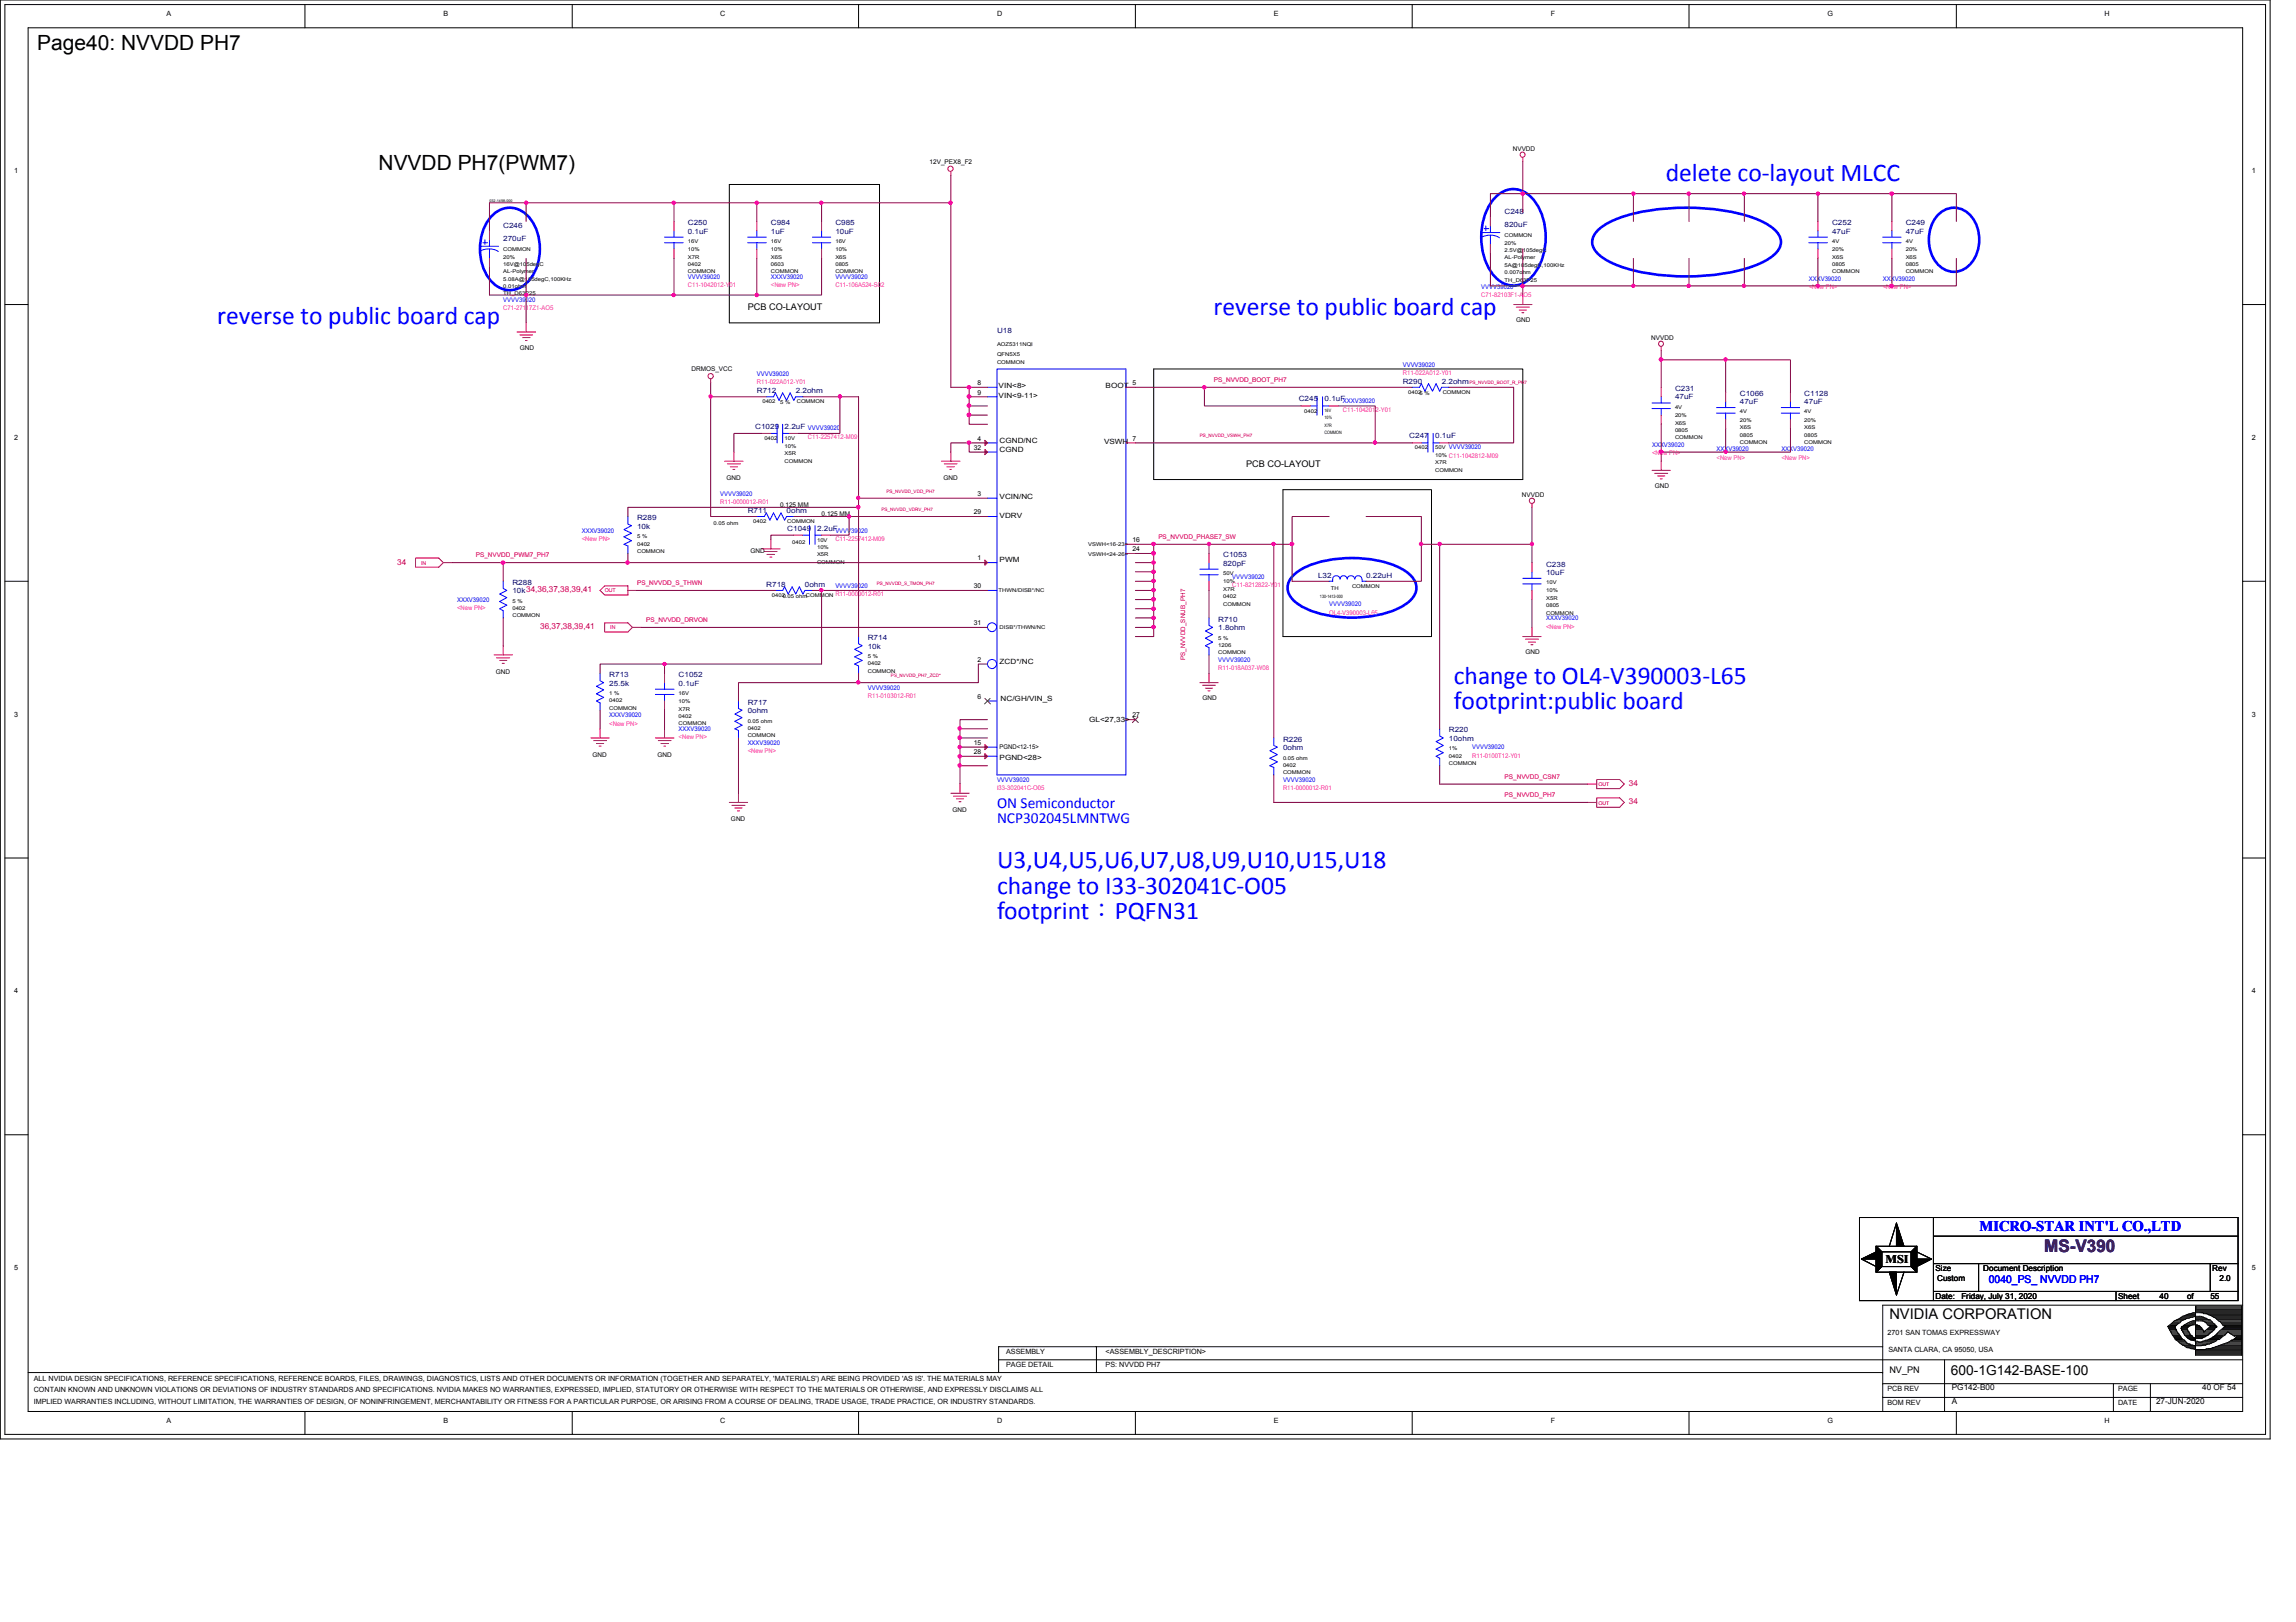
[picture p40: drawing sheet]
<svg xmlns="http://www.w3.org/2000/svg" width="297mm" height="210mm" viewBox="0 0 297 210" stroke-linecap="round" stroke-linejoin="round" font-family="sans-serif">
<defs><g id="words">
<g font-size="3.3" fill="#00f">
<text x="215.5" y="23.4">delete co-layout MLCC</text>
<text x="28.1" y="42">reverse to public board cap</text>
<text x="157" y="40.7">reverse to public board cap</text>
<text x="188.1" y="88.5">change to OL4-V390003-L65</text>
<text x="188.1" y="91.8">footprint:public board</text>
<text x="129" y="112.4">U3,U4,U5,U6,U7,U8,U9,U10,U15,U18</text>
<text x="129" y="115.7">change to I33-302041C-O05</text>
<text x="129" y="119">footprint：PQFN31</text>
</g>
<g font-size="2.7">
<text x="4.8" y="6.5">Page40: NVVDD PH7</text>
<text x="49" y="22">NVVDD PH7(PWM7)</text>
</g>
<text font-size="2.2" fill="#400080" x="264.5" y="162.1">MS-V390</text>
<g font-size="2" fill="#00f">
<text x="129" y="104.6">ON Semiconductor</text>
<text x="129" y="106.6">NCP302045LMNTWG</text>
</g>
<text font-size="1.9" fill="#00f" x="256.1" y="159.3">MICRO-STAR INT'L CO.,LTD</text>
<text font-size="1.9" x="244.4" y="170.7">NVIDIA CORPORATION</text>
<text font-size="1.8" x="252.4" y="177.9">600-1G142-BASE-100</text>
<text font-size="1.5" x="243.9" y="163.4">MSI</text>
<text font-size="1.4" fill="#00f" x="257.3" y="166.1">0040_PS_ NVVDD PH7</text>
<g font-size="1.2">
<text x="96.7" y="40.1">PCB CO-LAYOUT</text>
<text x="161.2" y="60.5">PCB CO-LAYOUT</text>
<text x="244.4" y="177.7">NV_PN</text>
</g>
<g font-size="1.1" fill="#f00">
<text x="51.4" y="73.1">34</text>
<text x="69.9" y="81.4">36,37,38,39,41</text>
<text x="210.7" y="101.7">34</text>
<text x="210.7" y="104.1">34</text>
</g>
<g font-size="1.1">
<text x="250.4" y="164.5">Size</text>
<text x="250.6" y="165.7">Custom</text>
<text x="256.6" y="164.5">Document Description</text>
<text x="286.2" y="164.5">Rev</text>
<text x="287.1" y="165.7">2.0</text>
<text x="250.4" y="168.1">Date:</text>
<text x="253.7" y="168.1">Friday, July 31, 2020</text>
<text x="274" y="168.1">Sheet</text>
<text x="279.4" y="168.1">40</text>
<text x="283" y="168.1">of</text>
<text x="286" y="168.1">55</text>
<text x="252.5" y="179.9">PG142-B00</text>
<text x="284.9" y="179.9">40 OF 54</text>
<text x="252.5" y="181.7">A</text>
<text x="278.9" y="181.7">27-JUN-2020</text>
</g>
<g font-size=".9">
<text x="21.5" y="2">A</text>
<text x="57.4" y="2">B</text>
<text x="93.2" y="2">C</text>
<text x="129" y="2">D</text>
<text x="164.8" y="2">E</text>
<text x="200.6" y="2">F</text>
<text x="236.4" y="2">G</text>
<text x="272.2" y="2">H</text>
<text x="1.8" y="22.4">1</text>
<text x="291.3" y="22.4">1</text>
<text x="126.4" y="49.8">8</text>
<text x="126.4" y="51.1">9</text>
<text x="129.2" y="50.2">VIN&lt;8&gt;</text>
<text x="129.2" y="51.5">VIN&lt;9-11&gt;</text>
<text x="143" y="50.2">BOOT</text>
<text x="146.5" y="49.8">5</text>
<text x="1.8" y="56.9">2</text>
<text x="126" y="58.2">32</text>
<text x="126.4" y="57">4</text>
<text x="129.3" y="57.3">CGND/NC</text>
<text x="129.3" y="58.5">CGND</text>
<text x="142.8" y="57.4">VSWH</text>
<text x="146.5" y="57">7</text>
<text x="291.3" y="56.9">2</text>
<text x="126.4" y="64.2">3</text>
<text x="129.3" y="64.6">VCIN/NC</text>
<text x="126" y="66.5">29</text>
<text x="129.3" y="67.1">VDRV</text>
<text x="146.5" y="70.1">16</text>
<text x="146.5" y="71.3">24</text>
<text x="126" y="76.1">30</text>
<text x="126.4" y="72.5">1</text>
<text x="129.3" y="72.7">PWM</text>
<text x="126" y="80.9">31</text>
<text x="126.4" y="85.6">2</text>
<text x="129.3" y="86">ZCD*/NC</text>
<text x="1.8" y="92.8">3</text>
<text x="126.4" y="90.4">6</text>
<text x="129.5" y="90.7">NC/GH/VIN_S</text>
<text x="140.9" y="93.4">GL&lt;27,33&gt;</text>
<text x="146.5" y="92.8">27</text>
<text x="291.3" y="92.8">3</text>
<text x="126" y="96.4">15</text>
<text x="126" y="97.6">28</text>
<text x="129.3" y="98.4">PGND&lt;28&gt;</text>
<text x="1.8" y="128.6">4</text>
<text x="291.3" y="128.6">4</text>
<text x="1.8" y="164.4">5</text>
<text x="291.3" y="164.4">5</text>
<text x="244.2" y="172.8">2701 SAN TOMAS EXPRESSWAY</text>
<text x="4.4" y="178.7">ALL NVIDIA DESIGN SPECIFICATIONS, REFERENCE SPECIFICATIONS, REFERENCE BOARDS, FILES, DRAWINGS, DIAGNOSTICS, LISTS AND OTHER DOCUMENTS OR INFORMATION (TOGETHER AND SEPARATELY, 'MATERIALS') ARE BEING PROVIDED 'AS IS'. THE MATERIALS MAY</text>
<text x="130.2" y="177">PAGE DETAIL</text>
<text x="130.2" y="175.3">ASSEMBLY</text>
<text x="143" y="175.3">&lt;ASSEMBLY_DESCRIPTION&gt;</text>
<text x="143" y="177">PS: NVVDD PH7</text>
<text x="244.3" y="174.9">SANTA CLARA, CA 95050, USA</text>
<text x="4.4" y="180.2">CONTAIN KNOWN AND UNKNOWN VIOLATIONS OR DEVIATIONS OF INDUSTRY STANDARDS AND SPECIFICATIONS. NVIDIA MAKES NO WARRANTIES, EXPRESSED, IMPLIED, STATUTORY OR OTHERWISE WITH RESPECT TO THE MATERIALS OR OTHERWISE, AND EXPRESSLY DISCLAIMS ALL</text>
<text x="4.4" y="181.7">IMPLIED WARRANTIES INCLUDING, WITHOUT LIMITATION, THE WARRANTIES OF DESIGN, OF NONINFRINGEMENT, MERCHANTABILITY OR FITNESS FOR A PARTICULAR PURPOSE, OR ARISING FROM A COURSE OF DEALING, TRADE USAGE, TRADE PRACTICE, OR INDUSTRY STANDARDS.</text>
<text x="21.5" y="184.1">A</text>
<text x="57.4" y="184.1">B</text>
<text x="93.2" y="184.1">C</text>
<text x="129" y="184.1">D</text>
<text x="164.8" y="184.1">E</text>
<text x="200.6" y="184.1">F</text>
<text x="236.4" y="184.1">G</text>
<text x="244.2" y="181.8">BOM REV</text>
<text x="244.2" y="180">PCB REV</text>
<text x="272.2" y="184.1">H</text>
<text x="274" y="180">PAGE</text>
<text x="274" y="181.8">DATE</text>
</g>
<g font-size=".9" fill="#000080">
<text x="65.1" y="29.5">C246</text>
<text x="89" y="29.1">C250</text>
<text x="99.7" y="29.1">C984</text>
<text x="108.1" y="29.1">C985</text>
<text x="194.6" y="27.7">C248</text>
<text x="194.6" y="29.4">820uF</text>
<text x="237" y="29.1">C252</text>
<text x="246.5" y="29.1">C249</text>
<text x="65.1" y="31.2">270uF</text>
<text x="89" y="30.2">0.1uF</text>
<text x="99.7" y="30.2">1uF</text>
<text x="108.1" y="30.2">10uF</text>
<text x="237" y="30.2">47uF</text>
<text x="246.5" y="30.2">47uF</text>
<text x="129" y="43.1">U18</text>
<text x="97.9" y="50.9">R712</text>
<text x="103" y="50.9">2.2ohm</text>
<text x="168" y="51.9">C245</text>
<text x="171.4" y="51.9">0.1uF</text>
<text x="181.5" y="49.7">R290</text>
<text x="186.5" y="49.7">2.2ohm</text>
<text x="216.7" y="51.7">47uF</text>
<text x="216.7" y="50.6">C231</text>
<text x="225.1" y="51.2">C1066</text>
<text x="225.1" y="52.3">47uF</text>
<text x="233.4" y="51.2">C1128</text>
<text x="233.4" y="52.3">47uF</text>
<text x="97.7" y="55.5">C1029</text>
<text x="101.5" y="55.5">2.2uF VVVV39020</text>
<text x="182.3" y="56.7">C247</text>
<text x="185.7" y="56.7">0.1uF</text>
<text x="82.4" y="68.4">10k</text>
<text x="82.4" y="67.4">R289</text>
<text x="96.7" y="66.4">R711</text>
<text x="101.8" y="66.4">0ohm</text>
<text x="101.9" y="68.7">C1049</text>
<text x="105.7" y="68.7">2.2uF</text>
<text x="66.3" y="76.8">10k34,36,37,38,39,41</text>
<text x="66.3" y="75.7">R288</text>
<text x="99.1" y="75.9">R718</text>
<text x="104.1" y="75.9">0ohm</text>
<text x="158.2" y="73.2">820pF</text>
<text x="158.2" y="72.1">C1053</text>
<text x="170.5" y="74.8">L32</text>
<text x="176.7" y="74.8">0.22uH</text>
<text x="200" y="74.4">10uF</text>
<text x="200" y="73.3">C238</text>
<text x="112.3" y="82.8">R714</text>
<text x="112.3" y="83.9">10k</text>
<text x="157.6" y="81.5">1.8ohm</text>
<text x="157.6" y="80.5">R710</text>
<text x="78.8" y="88.7">25.5k</text>
<text x="78.8" y="87.6">R713</text>
<text x="87.8" y="87.6">C1052</text>
<text x="87.8" y="88.7">0.1uF</text>
<text x="96.7" y="91.2">R717</text>
<text x="96.7" y="92.3">0ohm</text>
<text x="187.4" y="95.9">10ohm</text>
<text x="187.4" y="94.8">R220</text>
<text x="166" y="96">R226</text>
<text x="166" y="97.1">0ohm</text>
</g>
<g font-size=".8">
<text x="120.3" y="21.2">12V_PEX8_F2</text>
<text x="195.7" y="19.5">NVVDD</text>
<text x="196.2" y="41.7">GND</text>
<text x="67.3" y="45.3">GND</text>
<text x="213.6" y="44">NVVDD</text>
<text x="89.4" y="48">DRMOS_VCC</text>
<text x="94" y="62.1">GND</text>
<text x="100.9" y="65.6">0.125 MM</text>
<text x="122" y="62.1">GND</text>
<text x="196.9" y="64.3">NVVDD</text>
<text x="214.1" y="63.2">GND</text>
<text x="97.1" y="71.5">GND</text>
<text x="106.3" y="66.8">0.125 MM</text>
<text x="64.1" y="87.2">GND</text>
<text x="197.4" y="84.7">GND</text>
<text x="155.6" y="90.6">GND</text>
<text x="76.7" y="97.9">GND</text>
<text x="85" y="97.9">GND</text>
<text x="129.3" y="97">PGND&lt;12-15&gt;</text>
<text x="94.6" y="106.3">GND</text>
<text x="123.2" y="105.1">GND</text>
</g>
<g font-size=".8" fill="#00f">
<text x="65.1" y="39.1">VVVV39020</text>
<text x="89" y="36.1">VVVV39020</text>
<text x="99.7" y="36.1">XXXV39020</text>
<text x="108.1" y="36.1">VVVV39020</text>
<text x="191.6" y="37.4">VVVV39020</text>
<text x="234" y="36.3">XXXV39020</text>
<text x="243.6" y="36.3">XXXV39020</text>
<text x="181.5" y="47.5">VVVV39020</text>
<text x="97.9" y="48.6">VVVV39020</text>
<text x="173.7" y="52.2">XXXV39020</text>
<text x="187.4" y="58.2">VVVV39020</text>
<text x="213.7" y="57.8">XXXV39020</text>
<text x="222.1" y="58.4">XXXV39020</text>
<text x="230.5" y="58.4">XXXV39020</text>
<text x="93.2" y="64.1">VVVV39020</text>
<text x="75.3" y="68.9">XXXV39020</text>
<text x="108.1" y="68.9">VVVV39020</text>
<text x="59.1" y="77.9">XXXV39020</text>
<text x="108.1" y="76.1">VVVV39020</text>
<text x="159.4" y="74.9">VVVV39020</text>
<text x="172" y="78.5">VVVV39020</text>
<text x="200" y="80.3">XXXV39020</text>
<text x="112.3" y="89.2">VVVV39020</text>
<text x="157.6" y="85.6">VVVV39020</text>
<text x="78.8" y="92.8">XXXV39020</text>
<text x="87.8" y="94.6">XXXV39020</text>
<text x="96.7" y="96.4">XXXV39020</text>
<text x="129" y="101.2">VVVV39020</text>
<text x="166" y="101.2">VVVV39020</text>
<text x="190.5" y="97">VVVV39020</text>
</g>
<g font-size=".8" fill="#f0f">
<text x="65.1" y="40.2">C71-27117Z1-AO5</text>
<text x="89" y="37.2">C11-1042012-Y01</text>
<text x="99.7" y="37.2">&lt;New PN&gt;</text>
<text x="108.1" y="37.2">C11-106A524-S02</text>
<text x="191.6" y="38.5">C71-82103F1-AO5</text>
<text x="234" y="37.4">&lt;New PN&gt;</text>
<text x="243.6" y="37.4">&lt;New PN&gt;</text>
<text x="97.9" y="49.7">R11-022A012-Y01</text>
<text x="173.7" y="53.3">C11-1042012-Y01</text>
<text x="181.5" y="48.5">R11-022A012-Y01</text>
<text x="104.5" y="56.8">C11-2257412-M09</text>
<text x="187.4" y="59.3">C11-1042812-M09</text>
<text x="213.7" y="58.9">&lt;New PN&gt;</text>
<text x="222.1" y="59.5">&lt;New PN&gt;</text>
<text x="230.5" y="59.5">&lt;New PN&gt;</text>
<text x="93.2" y="65.2">R11-0000012-R01</text>
<text x="75.3" y="70">&lt;New PN&gt;</text>
<text x="108.1" y="70">C11-2257412-M09</text>
<text x="108.1" y="77.2">R11-0000012-R01</text>
<text x="159.4" y="76">C11-8212822-Y01</text>
<text x="59.1" y="79">&lt;New PN&gt;</text>
<text x="172" y="79.5">OL4-V390003-L65</text>
<text x="200" y="81.4">&lt;New PN&gt;</text>
<text x="157.6" y="86.7">R11-018A037-W08</text>
<text x="78.8" y="93.9">&lt;New PN&gt;</text>
<text x="87.8" y="95.7">&lt;New PN&gt;</text>
<text x="112.3" y="90.3">R11-0103012-R01</text>
<text x="96.7" y="97.5">&lt;New PN&gt;</text>
<text x="190.5" y="98">R11-0100T12-Y01</text>
<text x="129" y="102.2">I33-302041C-O05</text>
<text x="166" y="102.2">R11-0000012-R01</text>
</g>
<g font-size=".8" fill="#f00">
<text x="157.1" y="49.4">PS_NVVDD_BOOT_PH7</text>
<text x="149.9" y="69.7">PS_NVVDD_PHASE7_SW</text>
<text x="61.5" y="72.1">PS_NVVDD_PWM7_PH7</text>
<text x="82.4" y="75.7">PS_NVVDD_S_THWN</text>
<text x="83.6" y="80.5">PS_NVVDD_DRVON</text>
<text x="153.3" y="85.5" transform="rotate(-90 153.3 85.5)">PS_NVVDD_SNUB_PH7</text>
<text x="194.6" y="100.8">PS_NVVDD_CSN7</text>
<text x="194.6" y="103.2">PS_NVVDD_PH7</text>
</g>
<g font-size=".7">
<text x="65.1" y="33.5">20%</text>
<text x="65.1" y="35.4">AL-Polymer</text>
<text x="65.1" y="34.4">16V@105degC</text>
<text x="65.1" y="32.5">COMMON</text>
<text x="89" y="32.5">10%</text>
<text x="89" y="33.5">X7R</text>
<text x="89" y="31.5">16V</text>
<text x="89" y="35.4">COMMON</text>
<text x="89" y="34.4">0402</text>
<text x="99.7" y="34.4">0603</text>
<text x="99.7" y="31.5">16V</text>
<text x="99.7" y="32.5">10%</text>
<text x="99.7" y="35.4">COMMON</text>
<text x="99.7" y="33.5">X6S</text>
<text x="108.1" y="31.5">16V</text>
<text x="108.1" y="34.4">0805</text>
<text x="108.1" y="32.5">10%</text>
<text x="108.1" y="33.5">X6S</text>
<text x="108.1" y="35.4">COMMON</text>
<text x="194.6" y="35.5">0.007ohm</text>
<text x="194.6" y="32.6">2.5V@105degC</text>
<text x="194.6" y="33.6">AL-Polymer</text>
<text x="194.6" y="31.7">20%</text>
<text x="194.6" y="30.7">COMMON</text>
<text x="194.6" y="34.5">5A@105degC,100KHz</text>
<text x="237" y="33.5">X6S</text>
<text x="237" y="31.5">4V</text>
<text x="237" y="35.4">COMMON</text>
<text x="237" y="34.4">0805</text>
<text x="237" y="32.5">20%</text>
<text x="246.5" y="34.4">0805</text>
<text x="246.5" y="35.4">COMMON</text>
<text x="246.5" y="33.5">X6S</text>
<text x="246.5" y="31.5">4V</text>
<text x="246.5" y="32.5">20%</text>
<text x="65.1" y="38.2">TH_D63P25</text>
<text x="65.1" y="37.3">0.01ohm</text>
<text x="65.1" y="36.3">5.08A@105degC,100KHz</text>
<text x="194.6" y="36.4">TH_D63P25</text>
<text x="129" y="47.1">COMMON</text>
<text x="129" y="44.8">AOZ5311NQI</text>
<text x="129" y="46.1">QFN5X5</text>
<text x="98.6" y="52.2">0402</text>
<text x="100.9" y="52.3">5 %</text>
<text x="103.1" y="52.2">COMMON</text>
<text x="168.7" y="53.4">0402</text>
<text x="182.2" y="51">04025 %</text>
<text x="186.6" y="51">COMMON</text>
<text x="216.7" y="52.9">4V</text>
<text x="225.1" y="53.5">4V</text>
<text x="233.4" y="53.5">4V</text>
<text x="98.9" y="57">0402</text>
<text x="101.5" y="57">10V</text>
<text x="101.5" y="58">10%</text>
<text x="101.5" y="58.9">X5R</text>
<text x="101.5" y="59.9">COMMON</text>
<text x="183" y="58.2">0402</text>
<text x="185.7" y="58.2">50V</text>
<text x="185.7" y="59.1">10%</text>
<text x="216.7" y="54">20%</text>
<text x="216.7" y="56.9">COMMON</text>
<text x="216.7" y="55.9">0805</text>
<text x="216.7" y="54.9">X6S</text>
<text x="225.1" y="55.5">X6S</text>
<text x="225.1" y="56.5">0805</text>
<text x="225.1" y="54.6">20%</text>
<text x="225.1" y="57.4">COMMON</text>
<text x="233.4" y="54.6">20%</text>
<text x="233.4" y="56.5">0805</text>
<text x="233.4" y="55.5">X6S</text>
<text x="233.4" y="57.4">COMMON</text>
<text x="185.7" y="60.1">X7R</text>
<text x="185.7" y="61">COMMON</text>
<text x="82.4" y="70.6">0402</text>
<text x="82.4" y="69.6">5 %</text>
<text x="82.4" y="71.5">COMMON</text>
<text x="92.3" y="67.9">0.05 ohm</text>
<text x="97.4" y="67.7">0402</text>
<text x="101.9" y="67.7">COMMON</text>
<text x="102.5" y="70.4">0402</text>
<text x="105.7" y="70.1">10V</text>
<text x="105.7" y="71.1">10%</text>
<text x="140.8" y="70.7">VSWH&lt;16-23&gt;</text>
<text x="140.8" y="71.9">VSWH&lt;24-26&gt;</text>
<text x="66.3" y="78">5 %</text>
<text x="99.9" y="77.3">0402</text>
<text x="101.3" y="77.4">0.05 ohmCOMMON</text>
<text x="105.7" y="72">X5R</text>
<text x="105.7" y="73">COMMON</text>
<text x="129.2" y="76.7">THWN/DISB*/NC</text>
<text x="158.2" y="74.4">50V</text>
<text x="158.2" y="75.5">10%</text>
<text x="158.2" y="76.5">X7R</text>
<text x="158.2" y="77.4">0402</text>
<text x="172.2" y="76.3">TH</text>
<text x="174.9" y="76.1">COMMON</text>
<text x="200" y="77.6">X5R</text>
<text x="200" y="76.7">10%</text>
<text x="200" y="75.6">10V</text>
<text x="66.3" y="79.9">COMMON</text>
<text x="66.3" y="79">0402</text>
<text x="129.3" y="81.4">DISB*/THWN/NC</text>
<text x="157.6" y="83.7">1206</text>
<text x="157.6" y="82.8">5 %</text>
<text x="158.2" y="78.4">COMMON</text>
<text x="200" y="79.5">COMMON</text>
<text x="200" y="78.6">0805</text>
<text x="78.8" y="89.9">1 %</text>
<text x="87.8" y="89.9">16V</text>
<text x="112.3" y="87.1">COMMON</text>
<text x="112.3" y="86.1">0402</text>
<text x="112.3" y="85.2">5 %</text>
<text x="157.6" y="84.7">COMMON</text>
<text x="78.8" y="91.8">COMMON</text>
<text x="78.8" y="90.9">0402</text>
<text x="87.8" y="91.9">X7R</text>
<text x="87.8" y="91">10%</text>
<text x="87.8" y="92.9">0402</text>
<text x="87.8" y="93.9">COMMON</text>
<text x="96.7" y="93.5">0.05 ohm</text>
<text x="96.7" y="94.5">0402</text>
<text x="96.7" y="95.4">COMMON</text>
<text x="166" y="100.2">COMMON</text>
<text x="166" y="98.3">0.05 ohm</text>
<text x="166" y="99.2">0402</text>
<text x="187.4" y="99">COMMON</text>
<text x="187.4" y="98">0402</text>
<text x="187.4" y="97.1">1%</text>
</g>
<g font-size=".7" fill="#f00">
<text x="54.5" y="73.1">IN</text>
<text x="78.2" y="76.7">OUT</text>
<text x="78.9" y="81.4">IN</text>
<text x="206.8" y="101.8">OUT</text>
<text x="206.8" y="104.1">OUT</text>
</g>
<g font-size=".6">
<text x="171.4" y="53.3">16V</text>
<text x="171.4" y="54.3">10%</text>
<text x="171.4" y="55.2">X7R</text>
<text x="171.4" y="56.2">COMMON</text>
<text x="170.8" y="77.4">130-1413-000</text>
</g>
<g font-size=".6" fill="#f00">
<text x="190.1" y="49.7">PS_NVVDD_BOOT_R_PH7</text>
<text x="155.2" y="56.6">PS_NVVDD_VSWH_PH7</text>
<text x="114.7" y="63.8">PS_NVVDD_VDD_PH7</text>
<text x="114" y="66.2">PS_NVVDD_VDRV_PH7</text>
<text x="113.5" y="75.7">PS_NVVDD_S_TMON_PH7</text>
<text x="115.3" y="87.6">PS_NVVDD_PH7_ZCD*</text>
</g>
<text font-size=".5" x="63.3" y="26.1">032-1498-000</text>
</g></defs>
<g fill="none" stroke="#000" stroke-width=".13">
<path d="M0 0h293.7v186.2h-293.7zM.6 .6h292.5v185h-292.5zM3.6 3.6h286.5v179.1h-286.5zM39.4 .6v3M74 .6v3M111.1 .6v3M146.9 .6v3M182.7 .6v3M218.5 .6v3M253.1 .6v3M.6 39.4h3M94.4 23.9h19.4v17.9h-19.4z"/>
<path d="M290.1 39.4h3M149.3 47.8h47.7v14.3h-47.7zM.6 75.2h3M166 63.4h19.2v19h-19.2zM290.1 75.2h3M.6 111h3M290.1 111h3M.6 146.8h3M240.6 157.6h48.9v10.7h-48.9zM245.4 158.3l.9 3h-.9zM245.4 158.3l-1 3M250.1 160h39.4"/>
<path d="M250.1 157.6v10.7M290.1 146.8h3M3.6 177.6h240M129.2 176h160.9M141.8 174.3v3.3M240.8 162.9l1.9-.9v.9zM240.8 162.9l1.9 1M242.7 161.3h5.3v3.3h-5.3zM242.7 161.3l.7 .7v1.9l-.7 .7zM242.7 161.3l.7 .7M243.4 162h3.9v1.9h-3.9zM243.4 163.9l-.7 .7"/>
<path d="M243.6 174.3h-114.4v3.3M243.6 179.1h46.5M244.4 164.6h1v3zM246.3 164.6l-.9 3M247.3 163.9l.7 .7M248 161.3v3.3l-.7-.7v-1.9zM248 161.3l-.7 .7M248 162.9h1.9l-1.9 1zM248 162l1.9 .9M250.1 167.1h39.4M250.1 163.5h39.4M251.6 176v6.7"/>
<path d="M256 163.5v3.6M273.4 179.1v3.6M273.8 167.1v1.2M278.2 179.1v3.6M280.4 171.7h1M280.4 171.7l.3 .4M280.6 171.8h.8M280.6 171.9h.8M280.7 171.5h.8M280.7 172h.8M280.7 172.1h.8M280.7 172.1l.2 .4"/>
<path d="M280.8 171.4h.8M280.8 172.4h.8M280.8 172.2h.8M280.9 171.3h.9M280.9 172.5l.4 .6M280.9 172.5h.9M281 171.2h.9M281 171.2l-.6 .5M281 172.6h.9M281 172.8h.9M281.2 171.1h.9M281.2 172.8h.8"/>
<path d="M281.3 173.1l.1 .2 .9 .8 .3 .1M281.3 173h.8M281.3 173.1h.9M281.4 171.7v.1M281.4 171.8v.1M281.4 171.9l.1 .1M281.4 173.2h.9M281.5 171.5l-.1 .2M281.5 170.8h1M281.5 172v.1M281.5 172.1l.3 .4M281.5 173.3h.8"/>
<path d="M281.6 173.4h1M281.8 171.3l-.3 .2M281.8 170.7h.9M281.8 172.5l.1 .1M281.8 173.6h.9M281.9 172.6l.3 .6 .4 .2M281.9 173.7h1M282 170.6h.9M282.1 170.5h1.3M282.1 173.8h.8M282.2 170.9l-.4 .4M282.2 173.9h1.1"/>
<path d="M282.2 172.1h.9M282.2 172h.7M282.2 172.1l.1 .1M282.2 172v.1M282.2 171.9v.1M282.2 171.8l-.1 .1h.1M282.2 171.8h.9M282.2 171.9h.7M282.3 171.7h-.1v.1M282.3 174.1h1.3M282.3 172.4h.9M282.3 171.7h.9"/>
<path d="M282.5 170.3h1.5M282.5 172.5h.7M282.5 171.5h.9M282.6 174.2h1.4M282.6 172.8h.8M282.6 172.6h.7M282.6 172.8l.3 .3h1M282.6 174.2l.3 .2 1.1 .3M282.6 173.4l.3 .4M282.7 170.7l-.5 .2h-.8M282.7 170.2h1.3M282.7 172.8h.9"/>
<path d="M282.7 171.4h1.1M282.9 174.3h1.1M282.9 173h.8M282.9 170.6l-.2 .1M282.9 170.1h1.1M282.9 173.1l.2 .1h.9M282.9 170.1l-.6 .2-1 .6-.3 .3M282.9 173.8l.4 .1M282.9 171.3h1.1M283.1 174.4h.9M283.1 172.2h-.8l.3 .6M283.1 173.2l.3 .2 1.1 .3 .6-.1"/>
<path d="M283.1 172.2l.1 .2M283.2 171.7l-.3 .2 .2 .3M283.2 172.4l.1 .2M283.2 171.2h.8M283.3 172.6v.2h.3M283.3 173.9l.1 .2h.3a3 3 0 0 0 1.7 0M283.3 173.3h.7M283.4 170.5l-.5 .1M283.4 170h.6M283.4 170l-.5 .1M283.4 171.1h.6M283.6 174.5h.4"/>
<path d="M283.6 173.4h.4M283.6 172.8l.1 .2M283.7 173l.3 .2M284 171.7h.6M284 171.9h.9M284 172.2h1.1M284 172.4h2.2M284 174.7h6M284 170.3l-.6 .2M284 169.6h6M284 169.2h6M284 169.7h6"/>
<path d="M284 169.4h6M284 169.3h6M284 169.5h6M284 175.3h6M284 175.1h6M284 175h6M284 174.9h6M284 173.1h1.1M284 173h1.4M284 173.7h2.3M284 172.8h1.6M284 172.8h1.7"/>
<path d="M284 173.8h2.1M284 173.9h1.7M284 172.6h1.8M284 172.5h1.9M284 174.1h1.4M284 172.1h1M284 172h.9M284 171.8h.8M284 170.5h1.1M284 170.6h1.4M284 170.7h1.6M284 170.8h1.8"/>
<path d="M284 169h6v6.4h-6zM284 171.5h.4M284 174.7h1M284 170.3h.8l.3 .2M284.4 171.5l-.1-.1h-.6l-.5 .3M284.4 171.5h.1l.3 .3M284.8 169.9h5.2M284.8 171.8l.1 .2M284.9 170.9h1M284.9 172l.2 .2M285 169.9h-.4a1.7 1.7 0 0 0-1.2 .1M285 170.9h-.2a2.62 2.62 0 0 0-2.5 .8"/>
<path d="M285 170.9h.1M285 169.9l.1 .1h.4l.2 .1M285 169.9h.1M285 174.7h.1M285 170.9l.2 .2M285.1 173.1h-.1l-.1 .1h-.9M285.1 173.6h1.4M285.1 170.5l.4 .1 .1 .1M285.2 171.1h1M285.2 171.1l.3 .1 .1 .2 .3 .3M285.2 172.2h1.1M285.4 171.2h.9"/>
<path d="M285.4 170h4.6M285.4 173l-.3 .1M285.4 173h.1M285.5 173.4h1.3M285.5 172.1h.9M285.6 172.8l-.2 .2M285.6 171.3h.8M285.6 172h.9M285.6 170.7a1.19 1.19 0 0 1 .8 .6h.1v.1M285.7 172.8h-.1M285.7 171.9h.8M285.7 171.4h.8"/>
<path d="M285.7 173.3h1.3M285.7 170.1h4.3M285.7 174.5h4.3M285.7 173.3l-.6 .3M285.7 170.1l.2 .1M285.8 171.5h.9M285.8 171.8h.9M285.9 171.7h.9M285.9 173.2h1.2M285.9 170.2h4.1M285.9 171.7l-.8 .7v-.2M285.9 173.2l-.2 .1"/>
<path d="M285.9 171.7h.1M285.9 172.5l-.2 .3M285.9 163.5v3.6M285.9 170.2l.5 .3M286.1 173.8l-.7 .3M286.2 173.1h1.2M286.2 174.4h3.8M286.2 170.3h3.8M286.3 173h1.2M286.4 170.5h3.6M286.4 170.5l.9 .6M286.4 172.1l-.5 .4"/>
<path d="M286.5 171.9l-.1 .2M286.5 172.8h1.1M286.5 171.4l.2 .1M286.7 171.8l-.2 .1M286.7 172.8h1.2M286.7 174.3h3.3M286.7 170.6h3.3M286.7 174.3l-.8 .2-.9 .2M286.7 171.5l.1 .2M286.8 171.7v.1h-.1M286.8 172.6h1.2M286.8 170.7h3.2"/>
<path d="M286.8 172.6l-.9 .6M286.9 172.5h1.2M287 170.8h3M287 174.2h3M287.1 170.9h2.9M287.1 172.4h2.9M287.3 171.1h2.7M287.3 171.1l.3 .4 .3 .2M287.3 172.2h2.7M287.4 173.1l-.3 .2h-.2l-.2 .3-.6 .2M287.4 174.1h2.6M287.4 171.2h2.6"/>
<path d="M287.4 172.1h2.6M287.5 171.3h2.5M287.5 172h2.5M287.6 171.4h2.4M287.6 171.9h2.4M287.7 171.5h2.3M287.7 171.8h2.3M287.7 173.9h2.3M287.9 172.8l-.5 .3M287.9 171.7l-1.1 .9M287.9 171.7h2.1M288.1 173.8h1.9"/>
<path d="M288.2 172.4l-.3 .4M288.2 172.4l.2 .1M288.2 172.4h.1M288.3 173.7h1.7M288.4 172.5h1.6M288.4 172.5l.9 .6M288.6 172.6h1.4M288.6 173.6h1.4M288.7 173.4h1.3M288.7 173.4l-.4 .3-1.6 .6M288.8 172.8h1.2M288.9 173.3h1.1"/>
<path d="M289 173.2h1M289 172.8h1M289.3 173.1l-.6 .3M289.3 173h.7M289.3 173.1h.7M290.1 168.9h-46.5v13.8M39.4 182.7v2.9M74 182.7v2.9M111.1 182.7v2.9M146.9 182.7v2.9M182.7 182.7v2.9M218.5 182.7v2.9"/>
<path d="M243.6 180.8h46.5M253.1 182.7v2.9"/>
</g>
<path d="M63.5 28.1a3.1 3.1 0 0 1 5 0 6.7 6.7 0 0 1 0 8.2 3.1 3.1 0 0 1-5 0 6.8 6.8 0 0 1 0-8.2zM193.3 25.7a3.1 3.1 0 0 1 4.9 0 8.2 8.2 0 0 1 0 10 3.1 3.1 0 0 1-4.9 0 8.3 8.3 0 0 1 0-10zM206.9 29.6a13.7 13.7 0 0 1 6.5-2.4 29.8 29.8 0 0 1 13.4 1 7 7 0 0 1 3.2 1.9 1.93 1.93 0 0 1-.6 2.9 13.9 13.9 0 0 1-6.5 2.4 29.4 29.4 0 0 1-13.3-.9 7 7 0 0 1-3.2-2 1.94 1.94 0 0 1 .5-2.9zM251 27.6a2.88 2.88 0 0 1 4.5 1.1 4.7 4.7 0 0 1-1.4 6.2 2.87 2.87 0 0 1-4-1.6 4.9 4.9 0 0 1 .9-5.7zM167.5 74.3a10.7 10.7 0 0 1 6.1-2 14.5 14.5 0 0 1 8 1.5 2.63 2.63 0 0 1 1.5 2.9 4.2 4.2 0 0 1-2.3 2.1 15.9 15.9 0 0 1-11.8 0 4.2 4.2 0 0 1-2.3-2.1 2.19 2.19 0 0 1 .8-2.4z" fill="none" stroke="#00f" stroke-width=".34"/>
<g fill="none" stroke="#f00" stroke-width=".13">
<path d="M97.9 28.7v1.1M97.9 32.2v1.2M123 22.2v.5M195.8 39.4h2.4M196.2 39.7h1.7M197 38.2v1.2M197 20.4v.5M235.2 28.7v1.1M235.2 32.2v1.2M244.8 28.7v1.1M244.8 32.2v1.2M66.9 43h2.4"/>
<path d="M67.3 43.3h1.6M67.6 43.7h1M68 44.1h.2M68.1 41.8v1.2M91.9 49.1v.4M93.8 59.7h2.3M94.9 58.5v1.2M99.1 51.3h.1M103.9 51.3h.1M121.8 59.7h2.4M123 58.5v1.2M168.3 52.5h1.2"/>
<path d="M171.9 52.5h1.2M182.7 57.3h1.2M186.3 57.3h1.1M196.5 40.1h1M196.9 40.5h.2M214.9 59.7v1.2M214.9 44.9v.5M57.4 72.8l-.6-.6h-3v1.2h3l.6-.6h1.1M65.1 75.2h.1M65.1 80h.1M78.2 75.8h3v1.2h-3l-.6-.6zM81.2 76.4h1.2"/>
<path d="M94.1 60h1.7M94.5 60.4h.9M94.8 60.7h.3M98.5 71h2.4M98.9 71.4h1.6M99.2 71.8h1M99.6 72.1h.3M99.7 69.8v1.2M122.2 60h1.6M122.5 60.4h1M122.9 60.7h.2M156.4 80h.1"/>
<path d="M156.4 71.6v1.2M156.4 75.2v1.2M171.9 75.2h.1M176.7 75.2h.1M198.2 65.2v.5M213.7 60.9h2.4M214.1 61.3h1.7M214.4 61.6h1M214.8 62h.2M63.9 84.7h2.4M64.3 85.1h1.6M64.6 85.5h1"/>
<path d="M65 85.8h.2M65.1 83.6v1.1M76.4 95.5h2.4M76.8 95.8h1.7M77.2 96.2h.9M77.5 96.6h.3M77.6 94.3v1.2M81.8 81.2l-.6-.6h-3v1.2h3l.6-.6h1.2M84.8 95.5h2.4M85.2 95.8h1.6M85.5 96.2h1M85.9 96.6h.2"/>
<path d="M86 94.3v1.2M86 87.2v1.1M86 90.7v1.2M155.2 88.3h2.4M155.6 88.7h1.7M155.9 89.1h1M156.3 89.4h.2M156.4 87.2v1.1M156.4 84.7h.1M197 82.4h2.4M197.3 82.7h1.7M197.7 83.1h1"/>
<path d="M198.1 83.4h.2M198.2 81.2v1.2M94.4 103.8h2.3M94.7 104.2h1.7M95.1 104.6h.9M95.4 104.9h.3M95.5 102.7v1.1M123 102.7h2.4M123.4 103h1.6M123.7 103.4h1M124.1 103.8h.2M124.2 101.5v1.2"/>
<path d="M205.3 103.8h1.3M205.3 101.5h1.3M206.6 103.2h2.9l.6 .6-.6 .7h-2.9zM206.6 100.9h2.9l.6 .6-.6 .6h-2.9z"/>
<circle cx="123" cy="21.8" r=".34"/>
<circle cx="197" cy="20" r=".33"/>
<circle cx="91.9" cy="48.7" r=".34"/>
<circle cx="214.9" cy="44.5" r=".33"/>
<circle cx="198.2" cy="64.8" r=".34"/>
</g>
<g fill="#000">
<path d="M245.4 158.3l.9 3h-.9zM240.8 162.9l1.9-.9v.9zM244.4 164.6h1v3zM248 162.9h1.9l-1.9 1z"/>
<path d="M242.7 161.3l.7 .7v1.9l-.7 .7z" fill-rule="evenodd"/>
<path d="M242.7 161.3l.7 .7v1.9l-.7 .7z" fill-rule="evenodd"/>
<path d="M242.7 161.3l.7 .7v1.9l-.7 .7z" fill-rule="evenodd"/>
<path d="M248 161.3v3.3l-.7-.7v-1.9z" fill-rule="evenodd"/>
<path d="M248 161.3v3.3l-.7-.7v-1.9z" fill-rule="evenodd"/>
<path d="M248 161.3v3.3l-.7-.7v-1.9z" fill-rule="evenodd"/>
</g>
<g fill="none" stroke="#00f" stroke-width=".13">
<path d="M96.7 30.7h2.4M96.7 31.4h2.4M97.9 31.4v.8M97.9 29.8v.9M234 30.7h2.4M234 31.4h2.4M235.2 31.4v.8M235.2 29.8v.9M243.6 30.7h2.3M243.6 31.4h2.3M244.8 31.4v.8M244.8 29.8v.9"/>
<path d="M99.1 51.3h1l.2-.5 .5 1 .5-1 .5 1 .4-1 .5 1 .2-.5h1M127.8 50.1h1.2M127.8 57.3h1.2M127.8 51.3h1.2M127.8 58.5h1.2M129 47.7h16.7v52.6h-16.7zM145.7 50.1h.1M145.7 57.3h.1M169.5 52.5h.9M170.4 51.3v2.4M171.1 52.5h.8M171.1 51.3v2.4"/>
<path d="M183.9 57.3h.8M184.7 56.1v2.4M185.4 57.3h.9M185.4 56.1v2.4M65.1 75.2v1l.5 .2-1 .5 1 .4-1 .5 1 .5-1 .5 .5 .2v1M127.8 66.8h1.2M127.8 76.4h1.2M127.8 64.5h1.2M127.8 72.8h1.2M145.7 77.6h.1M145.7 76.4h.1M145.7 80h.1"/>
<path d="M145.7 78.8h.1M145.7 70.4h.1M145.7 71.6h.1M145.7 72.8h.1M145.7 74h.1M145.7 75.2h.1M155.2 73.7h2.4M155.2 74.4h2.4M156.4 80v.9l.5 .3-1 .5 1 .4-1 .5 1 .5-1 .5 .5 .2v.9M156.4 74.4v.8M156.4 72.8v.9M172.4 75v.2h-.5"/>
<path d="M172.4 74.9a.47 .47 0 0 1 .5-.4 .47 .47 0 0 1 .4 .4M173.4 74.9a.44 .44 0 0 1 .4-.4 .44 .44 0 0 1 .5 .4M174.3 74.9a.47 .47 0 0 1 .5-.4 .47 .47 0 0 1 .4 .4M175.3 74.9a.44 .44 0 0 1 .4-.4 .44 .44 0 0 1 .5 .4M176.2 75v.2h.5M84.8 89.2h2.4M84.8 89.9h2.4M86 89.9v.8M86 88.3v.9M127.8 90.7h1.2M127.8 97.9h1.2M127.8 96.7h1.2"/>
<path d="M145.7 94.3h.1M145.7 82.4h.1M145.7 81.2h.1M145.7 93.1h.1"/>
<circle cx="128.3" cy="85.9" r=".59"/>
<circle cx="128.4" cy="81.2" r=".58"/>
</g>
<path d="M127.4 72.5l.4 .3-.4 .3z" fill="#f00"/>
<path d="M127.4 72.5l.4 .3-.4 .3zM127.8 72.8h.1M127.8 64.5h.1M127.8 85.9h.1" fill="none" stroke="#f00" stroke-width=".13"/>
<path d="M127.4 57l.4 .3-.4 .4z" fill="#f00"/>
<path d="M127.4 57l.4 .3-.4 .4zM127.8 57.3h.1M127.8 50.1h.1M127.8 51.3h.1M145.7 50.1h1.2M145.7 57.3h1.2M127.8 90.7h.1" fill="none" stroke="#f00" stroke-width=".13"/>
<path d="M127.4 90.4l.7 .7M128.1 90.4l-.7 .7" fill="none" stroke="#804000" stroke-width=".13"/>
<path d="M127.4 96.3l.4 .4-.4 .3z" fill="#f00"/>
<path d="M145.7 70.4h1.2M145.7 71.6h1.2M127.4 96.3l.4 .4-.4 .3zM127.8 96.7h.1M145.7 93.1h1.2" fill="none" stroke="#f00" stroke-width=".13"/>
<path d="M146.5 92.8l.8 .7M147.2 92.8l-.7 .7" fill="none" stroke="#804000" stroke-width=".13"/>
<path d="M127.4 97.5l.4 .4-.4 .3z" fill="#f00"/>
<path d="M127.8 66.8h.1M127.8 76.4h.1M127.4 97.5l.4 .4-.4 .3zM127.8 97.9h.1M127.8 81.2h.1" fill="none" stroke="#f00" stroke-width=".13"/>
<path d="M127.4 58.2l.4 .3-.4 .3z" fill="#f00"/>
<g fill="none" stroke="#f00" stroke-width=".13">
<path d="M63.3 29.8v1.2M63.3 33.4v1.2M87.2 28.7v1.1M87.2 32.2v1.2M106.3 28.7v1.1M106.3 32.2v1.2M192.8 28.1v1.2M192.8 31.6v1.2M98.5 56.1h1.2M102.1 56.1h1.2M127.4 58.2l.4 .3-.4 .3zM127.8 58.5h.1"/>
<path d="M182.7 50.1h.1M187.4 50.1h.1M214.9 50.1v1.2M214.9 53.7v1.2M223.3 50.8v1.1M223.3 54.3v1.2M231.6 50.8v1.1M231.6 54.3v1.2M81.2 66.8h.1M81.2 71.6h.1M97.9 66.8h.1M100.3 76.4h.1"/>
<path d="M102.7 69.3h1.2M102.7 66.8h.1M105.1 76.4h.1M106.3 69.3h1.2M198.2 72.8v1.2M198.2 76.4v1.2M77.6 87.2h.1M77.6 91.9h.1M95.5 90.7h.1M95.5 95.5h.1M111.1 82.4h.1M111.1 87.2h.1"/>
<path d="M164.8 95.5h.1M186.3 94.3h.1M186.3 99.1h.1M164.8 100.3h.1"/>
</g>
<g fill="none" stroke="#00f" stroke-width=".13">
<path d="M62.1 32.6a2.32 2.32 0 0 1 2.4 0M62.1 31.9h2.4M62.5 31.4h.6M62.7 31v.6M63.3 31v.9M63.3 32.2v1.2M86 30.7h2.4M86 31.4h2.4M87.2 31.4v.8M87.2 29.8v.9M105.1 30.7h2.4M105.1 31.4h2.4"/>
<path d="M106.3 31.4v.8M106.3 29.8v.9M191.6 30.8a2.32 2.32 0 0 1 2.4 0M191.6 30.1h2.4M192 29.6h.6M192.2 29.3v.5M192.8 29.3v.8M192.8 30.4v1.2M99.7 56.1h.8M100.5 54.9v2.4M101.3 56.1h.8M101.3 54.9v2.4"/>
<path d="M182.7 50.1h.9l.3-.4 .5 .9 .4-.9 .5 .9 .5-.9 .5 .9 .2-.5h.9M213.7 52.2h2.4M213.7 52.9h2.4M214.9 52.9v.8M214.9 51.3v.9M222.1 52.7h2.4M222.1 53.5h2.4M223.3 53.5v.8M223.3 51.9v.8M230.4 52.7h2.4M230.4 53.5h2.4M231.6 53.5v.8"/>
<path d="M231.6 51.9v.8M81.2 66.8v1l.5 .2-1 .5 1 .5-1 .5 1 .5-1 .4 .5 .3v.9M97.9 66.8h1l.2-.4 .5 .9 .5-.9 .4 .9 .5-.9 .5 .9 .3-.5h.9M100.3 76.4h1l.2-.5 .5 1 .5-1 .4 1 .5-1 .5 1 .2-.5h1M103.9 69.3h.8M104.7 68v2.4M105.4 69.3h.9M105.4 68v2.4M197 74.8h2.4M197 75.6h2.4M198.2 75.6v.8M198.2 74v.8"/>
<path d="M77.6 87.2v.9l.5 .2-.9 .5 .9 .5-.9 .5 .9 .5-.9 .4 .4 .3v.9M95.5 90.7v1l.5 .2-.9 .5 .9 .5-.9 .4 .9 .5-.9 .5 .4 .2v1M111.1 82.4v.9l.4 .3-.9 .4 .9 .5-.9 .5 .9 .5-.9 .4 .5 .3v1M164.8 95.5v1l.5 .2-1 .5 1 .5-1 .4 1 .5-1 .5 .5 .2v1M186.3 94.3v.9l.4 .3-.9 .5 .9 .5-.9 .4 .9 .5-.9 .5 .5 .2v1"/>
</g>
<path d="M87.2 26.2h-19.1v2.5" fill="none" stroke="#800040" stroke-width=".13"/>
<path d="M67.9 26.1h.3l.1 .1-.1 .2-.1 .1-.2-.1z" fill-rule="evenodd" fill="#f0f"/>
<path d="M67.9 26.1h.3l.1 .1-.1 .2-.1 .1-.2-.1z" fill="none" stroke="#f0f" stroke-width=".13"/>
<path d="M87 26.1h.3l.1 .1-.1 .2-.1 .1-.2-.1z" fill-rule="evenodd" fill="#f0f"/>
<path d="M87 26.1h.3l.1 .1-.1 .2-.1 .1-.2-.1z" fill="none" stroke="#f0f" stroke-width=".13"/>
<path d="M97.9 26.2h-10.7v2.5" fill="none" stroke="#800040" stroke-width=".13"/>
<path d="M97.8 26.1h.2l.1 .1-.1 .2-.1 .1-.1-.1z" fill-rule="evenodd" fill="#f0f"/>
<path d="M97.8 26.1h.2l.1 .1-.1 .2-.1 .1-.1-.1z" fill="none" stroke="#f0f" stroke-width=".13"/>
<path d="M106.3 28.7v-2.5h-8.4v2.5M106.3 26.2h16.7" fill="none" stroke="#800040" stroke-width=".13"/>
<path d="M106.1 26.1h.3l.1 .1-.1 .2-.2 .1-.1-.1z" fill-rule="evenodd" fill="#f0f"/>
<path d="M106.1 26.1h.3l.1 .1-.1 .2-.2 .1-.1-.1z" fill="none" stroke="#f0f" stroke-width=".13"/>
<path d="M123 26.2v23.9" fill="none" stroke="#800040" stroke-width=".13"/>
<path d="M122.8 26.1h.3l.1 .1-.1 .2-.1 .1-.2-.1z" fill-rule="evenodd" fill="#f0f"/>
<path d="M122.8 26.1h.3l.1 .1-.1 .2-.1 .1-.2-.1z" fill="none" stroke="#f0f" stroke-width=".13"/>
<path d="M123 50.1h2.4v1.2" fill="none" stroke="#800040" stroke-width=".13"/>
<path d="M125.2 51.2h.3l.1 .1-.1 .1-.2 .1-.1-.1z" fill-rule="evenodd" fill="#f0f"/>
<path d="M125.2 51.2h.3l.1 .1-.1 .1-.2 .1-.1-.1z" fill="none" stroke="#f0f" stroke-width=".13"/>
<path d="M125.4 51.3v2.4" fill="none" stroke="#800040" stroke-width=".13"/>
<path d="M125.2 53.5h.3l.1 .2-.1 .2h-.2h-.1z" fill-rule="evenodd" fill="#f0f"/>
<path d="M125.2 53.5h.3l.1 .2-.1 .2h-.2h-.1z" fill="none" stroke="#f0f" stroke-width=".13"/>
<path d="M123 22.7v3.5M125.4 53.7v1.2h2.4M125.4 50.1h2.4" fill="none" stroke="#800040" stroke-width=".13"/>
<path d="M125.2 50h.3l.1 .1-.1 .2h-.2h-.1z" fill-rule="evenodd" fill="#f0f"/>
<path d="M125.2 50h.3l.1 .1-.1 .2h-.2h-.1z" fill="none" stroke="#f0f" stroke-width=".13"/>
<path d="M125.4 53.7h2.4M125.4 52.5h2.4" fill="none" stroke="#800040" stroke-width=".13"/>
<path d="M125.2 52.3h.3l.1 .2-.1 .1-.2 .1-.1-.1z" fill-rule="evenodd" fill="#f0f"/>
<path d="M125.2 52.3h.3l.1 .2-.1 .1-.2 .1-.1-.1z" fill="none" stroke="#f0f" stroke-width=".13"/>
<path d="M91.9 51.3h7.2M125.4 51.3h2.4" fill="none" stroke="#800040" stroke-width=".13"/>
<path d="M91.8 51.2h.3l.1 .1-.1 .1-.2 .1-.1-.1z" fill-rule="evenodd" fill="#f0f"/>
<path d="M91.8 51.2h.3l.1 .1-.1 .1-.2 .1-.1-.1z" fill="none" stroke="#f0f" stroke-width=".13"/>
<path d="M68.1 33.4v8.4M68.1 38.2h19.1M91.9 49.5v17.3h6M65.1 80v3.6" fill="none" stroke="#800040" stroke-width=".13"/>
<path d="M67.9 38h.3l.1 .2-.1 .1-.1 .1-.2-.1z" fill-rule="evenodd" fill="#f0f"/>
<path d="M67.9 38h.3l.1 .2-.1 .1-.1 .1-.2-.1z" fill="none" stroke="#f0f" stroke-width=".13"/>
<path d="M87 38h.3l.1 .2-.1 .1-.1 .1-.2-.1z" fill-rule="evenodd" fill="#f0f"/>
<path d="M87 38h.3l.1 .2-.1 .1-.1 .1-.2-.1z" fill="none" stroke="#f0f" stroke-width=".13"/>
<path d="M87.2 38.2h10.7" fill="none" stroke="#800040" stroke-width=".13"/>
<path d="M97.8 38h.2l.1 .2-.1 .1-.1 .1-.1-.1z" fill-rule="evenodd" fill="#f0f"/>
<path d="M97.8 38h.2l.1 .2-.1 .1-.1 .1-.1-.1z" fill="none" stroke="#f0f" stroke-width=".13"/>
<path d="M87.2 33.4v4.8M106.3 33.4v4.8h-8.4v-4.8M98.5 56.1h-3.6v2.4M125.4 57.3v1.2h2.4M102.7 69.3h-3v.5M77.6 91.9v2.4M86 91.9v2.4M95.5 95.5v7.2" fill="none" stroke="#800040" stroke-width=".13"/>
<path d="M125.2 57.1h.3l.1 .2-.1 .1-.2 .1-.1-.1z" fill-rule="evenodd" fill="#f0f"/>
<path d="M125.2 57.1h.3l.1 .2-.1 .1-.2 .1-.1-.1z" fill="none" stroke="#f0f" stroke-width=".13"/>
<path d="M125.4 57.3h-2.4v1.2M127.8 99.1h-3.6v2.4M127.8 97.9h-3.6v1.2" fill="none" stroke="#800040" stroke-width=".13"/>
<path d="M124 97.7h.3l.1 .2-.1 .1-.1 .1-.2-.1z" fill-rule="evenodd" fill="#f0f"/>
<path d="M124 97.7h.3l.1 .2-.1 .1-.1 .1-.2-.1z" fill="none" stroke="#f0f" stroke-width=".13"/>
<path d="M124 98.9h.3l.1 .2-.1 .1-.1 .1-.2-.1z" fill-rule="evenodd" fill="#f0f"/>
<path d="M124 98.9h.3l.1 .2-.1 .1-.1 .1-.2-.1z" fill="none" stroke="#f0f" stroke-width=".13"/>
<path d="M127.8 93.1h-3.6v1.2" fill="none" stroke="#800040" stroke-width=".13"/>
<path d="M124 94.1h.3l.1 .2-.1 .1-.1 .1-.2-.1z" fill-rule="evenodd" fill="#f0f"/>
<path d="M124 94.1h.3l.1 .2-.1 .1-.1 .1-.2-.1z" fill="none" stroke="#f0f" stroke-width=".13"/>
<path d="M124.2 94.3v1.2" fill="none" stroke="#800040" stroke-width=".13"/>
<path d="M124 95.3h.3l.1 .2-.1 .1-.1 .1-.2-.1z" fill-rule="evenodd" fill="#f0f"/>
<path d="M124 95.3h.3l.1 .2-.1 .1-.1 .1-.2-.1z" fill="none" stroke="#f0f" stroke-width=".13"/>
<path d="M124.2 95.5v2.4" fill="none" stroke="#800040" stroke-width=".13"/>
<path d="M124 96.5h.3l.1 .2-.1 .1-.1 .1-.2-.1z" fill-rule="evenodd" fill="#f0f"/>
<path d="M124 96.5h.3l.1 .2-.1 .1-.1 .1-.2-.1z" fill="none" stroke="#f0f" stroke-width=".13"/>
<path d="M244.8 33.4v3.6h-9.6M125.4 57.3h2.4M124.2 96.7h3.6M124.2 95.5h3.6M124.2 94.3h3.6M156.4 84.7v2.5" fill="none" stroke="#800040" stroke-width=".13"/>
<path d="M244.6 36.8h.3l.1 .2-.1 .1-.2 .1-.1-.1z" fill-rule="evenodd" fill="#f0f"/>
<path d="M244.6 36.8h.3l.1 .2-.1 .1-.2 .1-.1-.1z" fill="none" stroke="#f0f" stroke-width=".13"/>
<path d="M235 36.8h.3l.1 .2-.1 .1-.1 .1-.2-.1z" fill-rule="evenodd" fill="#f0f"/>
<path d="M235 36.8h.3l.1 .2-.1 .1-.1 .1-.2-.1z" fill="none" stroke="#f0f" stroke-width=".13"/>
<path d="M218.5 37h16.7" fill="none" stroke="#800040" stroke-width=".13"/>
<path d="M225.5 36.8h.3v.2v.1l-.2 .1-.1-.1z" fill-rule="evenodd" fill="#f0f"/>
<path d="M225.5 36.8h.3v.2v.1l-.2 .1-.1-.1z" fill="none" stroke="#f0f" stroke-width=".13"/>
<path d="M218.3 36.8h.3l.1 .2-.1 .1-.1 .1-.2-.1z" fill-rule="evenodd" fill="#f0f"/>
<path d="M218.3 36.8h.3l.1 .2-.1 .1-.1 .1-.2-.1z" fill="none" stroke="#f0f" stroke-width=".13"/>
<path d="M197 32.2v4.8M218.5 37h-21.5v1.2" fill="none" stroke="#800040" stroke-width=".13"/>
<path d="M196.8 36.8h.3l.1 .2-.1 .1-.1 .1-.2-.1z" fill-rule="evenodd" fill="#f0f"/>
<path d="M196.8 36.8h.3l.1 .2-.1 .1-.1 .1-.2-.1z" fill="none" stroke="#f0f" stroke-width=".13"/>
<path d="M211.3 33.4v3.6M198.2 77.6v3.6" fill="none" stroke="#800040" stroke-width=".13"/>
<path d="M211.2 36.8h.3v.2v.1l-.2 .1-.1-.1z" fill-rule="evenodd" fill="#f0f"/>
<path d="M211.2 36.8h.3v.2v.1l-.2 .1-.1-.1z" fill="none" stroke="#f0f" stroke-width=".13"/>
<path d="M218.5 33.4v3.6M214.9 54.9v4.8M223.3 55.5v3h-8.4" fill="none" stroke="#800040" stroke-width=".13"/>
<path d="M223.1 58.3h.3l.1 .2-.1 .1-.1 .1-.2-.1z" fill-rule="evenodd" fill="#f0f"/>
<path d="M223.1 58.3h.3l.1 .2-.1 .1-.1 .1-.2-.1z" fill="none" stroke="#f0f" stroke-width=".13"/>
<path d="M214.7 58.3h.3l.1 .2-.1 .1-.1 .1-.2-.1z" fill-rule="evenodd" fill="#f0f"/>
<path d="M214.7 58.3h.3l.1 .2-.1 .1-.1 .1-.2-.1z" fill="none" stroke="#f0f" stroke-width=".13"/>
<path d="M225.7 33.4v3.6M235.2 33.4v3.6M253.1 33.4v3.6h-8.3M231.6 55.5v3h-8.3M183.9 70.4v4.8h-7.2" fill="none" stroke="#800040" stroke-width=".13"/>
<path d="M183.7 70.2h.3l.1 .2-.1 .1-.2 .1-.1-.1z" fill-rule="evenodd" fill="#f0f"/>
<path d="M183.7 70.2h.3l.1 .2-.1 .1-.2 .1-.1-.1z" fill="none" stroke="#f0f" stroke-width=".13"/>
<path d="M183.9 70.4h2.4v23.9" fill="none" stroke="#800040" stroke-width=".13"/>
<path d="M186.1 70.2h.3l.1 .2-.1 .1-.1 .1-.2-.1z" fill-rule="evenodd" fill="#f0f"/>
<path d="M186.1 70.2h.3l.1 .2-.1 .1-.1 .1-.2-.1z" fill="none" stroke="#f0f" stroke-width=".13"/>
<path d="M176.7 66.8h7.2v3.6M186.3 70.4h11.9v2.4" fill="none" stroke="#800040" stroke-width=".13"/>
<path d="M198 70.2h.3l.1 .2-.1 .1-.1 .1-.2-.1z" fill-rule="evenodd" fill="#f0f"/>
<path d="M198 70.2h.3l.1 .2-.1 .1-.1 .1-.2-.1z" fill="none" stroke="#f0f" stroke-width=".13"/>
<path d="M211.3 25.1h-14.3v2.4" fill="none" stroke="#800040" stroke-width=".13"/>
<path d="M211.2 24.9h.3v.2v.1l-.2 .1-.1-.1z" fill-rule="evenodd" fill="#f0f"/>
<path d="M211.2 24.9h.3v.2v.1l-.2 .1-.1-.1z" fill="none" stroke="#f0f" stroke-width=".13"/>
<path d="M197 20.9v4.2M211.3 25.1v3.6" fill="none" stroke="#800040" stroke-width=".13"/>
<path d="M196.8 24.9h.3l.1 .2-.1 .1-.1 .1-.2-.1z" fill-rule="evenodd" fill="#f0f"/>
<path d="M196.8 24.9h.3l.1 .2-.1 .1-.1 .1-.2-.1z" fill="none" stroke="#f0f" stroke-width=".13"/>
<path d="M223.3 46.6h-8.4v3.5M198.2 65.7v4.7" fill="none" stroke="#800040" stroke-width=".13"/>
<path d="M214.7 46.4h.3l.1 .1-.1 .2h-.1h-.2z" fill-rule="evenodd" fill="#f0f"/>
<path d="M214.7 46.4h.3l.1 .1-.1 .2h-.1h-.2z" fill="none" stroke="#f0f" stroke-width=".13"/>
<path d="M223.1 46.4h.3l.1 .1-.1 .2h-.1h-.2z" fill-rule="evenodd" fill="#f0f"/>
<path d="M223.1 46.4h.3l.1 .1-.1 .2h-.1h-.2z" fill="none" stroke="#f0f" stroke-width=".13"/>
<path d="M211.3 25.1h7.2v3.6M218.5 25.1h7.2v3.6M214.9 45.4v1.2M223.3 46.6v4.2" fill="none" stroke="#800040" stroke-width=".13"/>
<path d="M225.5 24.9h.3v.2v.1l-.2 .1-.1-.1z" fill-rule="evenodd" fill="#f0f"/>
<path d="M225.5 24.9h.3v.2v.1l-.2 .1-.1-.1z" fill="none" stroke="#f0f" stroke-width=".13"/>
<path d="M218.3 24.9h.3l.1 .2-.1 .1-.1 .1-.2-.1z" fill-rule="evenodd" fill="#f0f"/>
<path d="M218.3 24.9h.3l.1 .2-.1 .1-.1 .1-.2-.1z" fill="none" stroke="#f0f" stroke-width=".13"/>
<path d="M225.7 25.1h9.5v3.6M235.2 25.1h9.6v3.6M223.3 46.6h8.3v4.2" fill="none" stroke="#800040" stroke-width=".13"/>
<path d="M244.6 24.9h.3l.1 .2-.1 .1-.2 .1-.1-.1z" fill-rule="evenodd" fill="#f0f"/>
<path d="M244.6 24.9h.3l.1 .2-.1 .1-.2 .1-.1-.1z" fill="none" stroke="#f0f" stroke-width=".13"/>
<path d="M235 24.9h.3l.1 .2-.1 .1-.1 .1-.2-.1z" fill-rule="evenodd" fill="#f0f"/>
<path d="M235 24.9h.3l.1 .2-.1 .1-.1 .1-.2-.1z" fill="none" stroke="#f0f" stroke-width=".13"/>
<path d="M244.8 25.1h8.3v3.6M146.9 50.1h8.9v2.4h12.5" fill="none" stroke="#800040" stroke-width=".13"/>
<path d="M155.6 50h.4v.1v.2h-.2h-.2z" fill-rule="evenodd" fill="#f0f"/>
<path d="M155.6 50h.4v.1v.2h-.2h-.2z" fill="none" stroke="#f0f" stroke-width=".13"/>
<path d="M155.8 50.1h26.9M187.4 50.1h8.4v7.2h-8.4M83 81.2h44.8M111.1 88.3h-15.6v2.4M186.3 99.1v2.4h19M164.8 100.3v3.5h40.5" fill="none" stroke="#800040" stroke-width=".13"/>
<path d="M110.9 88.2h.3v.1v.1l-.2 .1-.1-.1z" fill-rule="evenodd" fill="#f0f"/>
<path d="M110.9 88.2h.3v.1v.1l-.2 .1-.1-.1z" fill="none" stroke="#f0f" stroke-width=".13"/>
<path d="M127.8 85.9h-1.2v2.4h-15.5v-1.1M146.9 81.2h2.4" fill="none" stroke="#800040" stroke-width=".13"/>
<path d="M149.1 81h.3l.1 .1-.1 .2-.2 .1-.1-.1z" fill-rule="evenodd" fill="#f0f"/>
<path d="M149.1 81h.3l.1 .1-.1 .2-.2 .1-.1-.1z" fill="none" stroke="#f0f" stroke-width=".13"/>
<path d="M146.9 80h2.4M149.3 81.2v1.2h-2.4" fill="none" stroke="#800040" stroke-width=".13"/>
<path d="M149.1 79.8h.3l.1 .2-.1 .1-.2 .1-.1-.1z" fill-rule="evenodd" fill="#f0f"/>
<path d="M149.1 79.8h.3l.1 .2-.1 .1-.2 .1-.1-.1z" fill="none" stroke="#f0f" stroke-width=".13"/>
<path d="M146.9 78.8h2.4M149.3 80v1.2" fill="none" stroke="#800040" stroke-width=".13"/>
<path d="M149.1 78.6h.3l.1 .2-.1 .1-.2 .1-.1-.1z" fill-rule="evenodd" fill="#f0f"/>
<path d="M149.1 78.6h.3l.1 .2-.1 .1-.2 .1-.1-.1z" fill="none" stroke="#f0f" stroke-width=".13"/>
<path d="M146.9 77.6h2.4M149.3 78.8v1.2" fill="none" stroke="#800040" stroke-width=".13"/>
<path d="M149.1 77.4h.3l.1 .2-.1 .1-.2 .1-.1-.1z" fill-rule="evenodd" fill="#f0f"/>
<path d="M149.1 77.4h.3l.1 .2-.1 .1-.2 .1-.1-.1z" fill="none" stroke="#f0f" stroke-width=".13"/>
<path d="M146.9 76.4h2.4M149.3 77.6v1.2" fill="none" stroke="#800040" stroke-width=".13"/>
<path d="M149.1 76.2h.3l.1 .2-.1 .1-.2 .1-.1-.1z" fill-rule="evenodd" fill="#f0f"/>
<path d="M149.1 76.2h.3l.1 .2-.1 .1-.2 .1-.1-.1z" fill="none" stroke="#f0f" stroke-width=".13"/>
<path d="M146.9 75.2h2.4M149.3 76.4v1.2" fill="none" stroke="#800040" stroke-width=".13"/>
<path d="M149.1 75h.3l.1 .2-.1 .1-.2 .1-.1-.1z" fill-rule="evenodd" fill="#f0f"/>
<path d="M149.1 75h.3l.1 .2-.1 .1-.2 .1-.1-.1z" fill="none" stroke="#f0f" stroke-width=".13"/>
<path d="M146.9 74h2.4M149.3 75.2v1.2" fill="none" stroke="#800040" stroke-width=".13"/>
<path d="M149.1 73.8h.3l.1 .2-.1 .1-.2 .1-.1-.1z" fill-rule="evenodd" fill="#f0f"/>
<path d="M149.1 73.8h.3l.1 .2-.1 .1-.2 .1-.1-.1z" fill="none" stroke="#f0f" stroke-width=".13"/>
<path d="M146.9 72.8h2.4M149.3 74v1.2" fill="none" stroke="#800040" stroke-width=".13"/>
<path d="M149.1 72.7h.3l.1 .1-.1 .1-.2 .1-.1-.1z" fill-rule="evenodd" fill="#f0f"/>
<path d="M149.1 72.7h.3l.1 .1-.1 .1-.2 .1-.1-.1z" fill="none" stroke="#f0f" stroke-width=".13"/>
<path d="M146.9 71.6h2.4M149.3 72.8v1.2" fill="none" stroke="#800040" stroke-width=".13"/>
<path d="M149.1 71.4h.3l.1 .2-.1 .2h-.2h-.1z" fill-rule="evenodd" fill="#f0f"/>
<path d="M149.1 71.4h.3l.1 .2-.1 .2h-.2h-.1z" fill="none" stroke="#f0f" stroke-width=".13"/>
<path d="M146.9 70.4h2.4v2.4" fill="none" stroke="#800040" stroke-width=".13"/>
<path d="M149.1 70.2h.3l.1 .2-.1 .1-.2 .1-.1-.1z" fill-rule="evenodd" fill="#f0f"/>
<path d="M149.1 70.2h.3l.1 .2-.1 .1-.2 .1-.1-.1z" fill="none" stroke="#f0f" stroke-width=".13"/>
<path d="M149.3 70.4h7.1v1.2" fill="none" stroke="#800040" stroke-width=".13"/>
<path d="M156.3 70.2h.2l.1 .2-.1 .1-.1 .1-.1-.1z" fill-rule="evenodd" fill="#f0f"/>
<path d="M156.3 70.2h.2l.1 .2-.1 .1-.1 .1-.1-.1z" fill="none" stroke="#f0f" stroke-width=".13"/>
<path d="M156.4 70.4h8.4v25.1" fill="none" stroke="#800040" stroke-width=".13"/>
<path d="M164.6 70.2h.3l.1 .2-.1 .1-.1 .1-.2-.1z" fill-rule="evenodd" fill="#f0f"/>
<path d="M164.6 70.2h.3l.1 .2-.1 .1-.1 .1-.2-.1z" fill="none" stroke="#f0f" stroke-width=".13"/>
<path d="M164.8 70.4h2.4v4.8" fill="none" stroke="#800040" stroke-width=".13"/>
<path d="M167 70.2h.3l.1 .2-.1 .1-.2 .1-.1-.1z" fill-rule="evenodd" fill="#f0f"/>
<path d="M167 70.2h.3l.1 .2-.1 .1-.2 .1-.1-.1z" fill="none" stroke="#f0f" stroke-width=".13"/>
<path d="M58.5 72.8h6.6M65.1 72.8v2.4M65.1 72.8h62.7M167.2 75.2h4.7M171.9 66.8h-4.7v3.6" fill="none" stroke="#800040" stroke-width=".13"/>
<path d="M81 72.7h.3l.1 .1-.1 .1-.1 .1-.2-.1z" fill-rule="evenodd" fill="#f0f"/>
<path d="M81 72.7h.3l.1 .1-.1 .1-.1 .1-.2-.1z" fill="none" stroke="#f0f" stroke-width=".13"/>
<path d="M64.9 72.7h.3l.1 .1-.1 .1-.1 .1-.2-.1z" fill-rule="evenodd" fill="#f0f"/>
<path d="M64.9 72.7h.3l.1 .1-.1 .1-.1 .1-.2-.1z" fill="none" stroke="#f0f" stroke-width=".13"/>
<path d="M81.2 71.6v1.2M82.4 76.4h17.9M156.4 76.4v3.6M77.6 87.2v-1.3h8.4v1.3M86 85.9h20.3" fill="none" stroke="#800040" stroke-width=".13"/>
<path d="M85.8 85.8h.3l.1 .1-.1 .2h-.1h-.2z" fill-rule="evenodd" fill="#f0f"/>
<path d="M85.8 85.8h.3l.1 .1-.1 .2h-.1h-.2z" fill="none" stroke="#f0f" stroke-width=".13"/>
<path d="M105.1 76.4h1.2v9.5M106.3 76.4h21.5" fill="none" stroke="#800040" stroke-width=".13"/>
<path d="M106.1 76.2h.3l.1 .2-.1 .1-.2 .1-.1-.1z" fill-rule="evenodd" fill="#f0f"/>
<path d="M106.1 76.2h.3l.1 .2-.1 .1-.2 .1-.1-.1z" fill="none" stroke="#f0f" stroke-width=".13"/>
<path d="M81.2 66.8v-1.1h29.9v16.7" fill="none" stroke="#800040" stroke-width=".13"/>
<path d="M110.9 65.5h.3v.1v.2l-.2 .1-.1-.1z" fill-rule="evenodd" fill="#f0f"/>
<path d="M110.9 65.5h.3v.1v.2l-.2 .1-.1-.1z" fill="none" stroke="#f0f" stroke-width=".13"/>
<path d="M103.9 51.3h4.8M108.7 51.3v4.8h-5.4M108.7 51.3h2.4" fill="none" stroke="#800040" stroke-width=".13"/>
<path d="M108.5 51.2h.3l.1 .1-.1 .1-.1 .1-.2-.1z" fill-rule="evenodd" fill="#f0f"/>
<path d="M108.5 51.2h.3l.1 .1-.1 .1-.1 .1-.2-.1z" fill="none" stroke="#f0f" stroke-width=".13"/>
<path d="M111.1 51.3v13.2" fill="none" stroke="#800040" stroke-width=".13"/>
<path d="M110.9 64.3h.3v.1v.2h-.2h-.1z" fill-rule="evenodd" fill="#f0f"/>
<path d="M110.9 64.3h.3v.1v.2h-.2h-.1z" fill="none" stroke="#f0f" stroke-width=".13"/>
<path d="M102.7 66.8h7.1M109.8 66.8v2.5h-2.3M109.8 66.8h18M127.8 64.5h-16.7v1.2" fill="none" stroke="#800040" stroke-width=".13"/>
<path d="M109.7 66.7h.3l.1 .1-.1 .2-.2 .1-.1-.1z" fill-rule="evenodd" fill="#f0f"/>
<path d="M109.7 66.7h.3l.1 .1-.1 .2-.2 .1-.1-.1z" fill="none" stroke="#f0f" stroke-width=".13"/>
<path d="M146.9 57.3h31" fill="none" stroke="#800040" stroke-width=".13"/>
<path d="M177.7 57.1h.3l.1 .2-.1 .1-.1 .1-.2-.1z" fill-rule="evenodd" fill="#f0f"/>
<path d="M177.7 57.1h.3l.1 .2-.1 .1-.1 .1-.2-.1z" fill="none" stroke="#f0f" stroke-width=".13"/>
<path d="M63.3 34.6v3.6h4.8M68.1 26.2h-4.8v3.6M192.8 32.8v4.2h4.2M197 25.1h-4.2v3M173.1 52.5h4.8v4.8h4.8" fill="none" stroke="#800040" stroke-width=".13"/>
<path d="M67.9 26.1h.3l.1 .1-.1 .2-.1 .1-.2-.1z" fill-rule="evenodd" fill="#f0f"/>
<path d="M67.9 26.1h.3l.1 .1-.1 .2-.1 .1-.2-.1z" fill="none" stroke="#f0f" stroke-width=".13"/>
<path d="M87 26.1h.3l.1 .1-.1 .2-.1 .1-.2-.1z" fill-rule="evenodd" fill="#f0f"/>
<path d="M87 26.1h.3l.1 .1-.1 .2-.1 .1-.2-.1z" fill="none" stroke="#f0f" stroke-width=".13"/>
<path d="M97.8 26.1h.2l.1 .1-.1 .2-.1 .1-.1-.1z" fill-rule="evenodd" fill="#f0f"/>
<path d="M97.8 26.1h.2l.1 .1-.1 .2-.1 .1-.1-.1z" fill="none" stroke="#f0f" stroke-width=".13"/>
<path d="M106.1 26.1h.3l.1 .1-.1 .2-.2 .1-.1-.1z" fill-rule="evenodd" fill="#f0f"/>
<path d="M106.1 26.1h.3l.1 .1-.1 .2-.2 .1-.1-.1z" fill="none" stroke="#f0f" stroke-width=".13"/>
<path d="M122.8 26.1h.3l.1 .1-.1 .2-.1 .1-.2-.1z" fill-rule="evenodd" fill="#f0f"/>
<path d="M122.8 26.1h.3l.1 .1-.1 .2-.1 .1-.2-.1z" fill="none" stroke="#f0f" stroke-width=".13"/>
<path d="M125.2 51.2h.3l.1 .1-.1 .1-.2 .1-.1-.1z" fill-rule="evenodd" fill="#f0f"/>
<path d="M125.2 51.2h.3l.1 .1-.1 .1-.2 .1-.1-.1z" fill="none" stroke="#f0f" stroke-width=".13"/>
<path d="M125.2 53.5h.3l.1 .2-.1 .2h-.2h-.1z" fill-rule="evenodd" fill="#f0f"/>
<path d="M125.2 53.5h.3l.1 .2-.1 .2h-.2h-.1z" fill="none" stroke="#f0f" stroke-width=".13"/>
<path d="M125.2 50h.3l.1 .1-.1 .2h-.2h-.1z" fill-rule="evenodd" fill="#f0f"/>
<path d="M125.2 50h.3l.1 .1-.1 .2h-.2h-.1z" fill="none" stroke="#f0f" stroke-width=".13"/>
<path d="M125.2 52.3h.3l.1 .2-.1 .1-.2 .1-.1-.1z" fill-rule="evenodd" fill="#f0f"/>
<path d="M125.2 52.3h.3l.1 .2-.1 .1-.2 .1-.1-.1z" fill="none" stroke="#f0f" stroke-width=".13"/>
<path d="M91.8 51.2h.3l.1 .1-.1 .1-.2 .1-.1-.1z" fill-rule="evenodd" fill="#f0f"/>
<path d="M91.8 51.2h.3l.1 .1-.1 .1-.2 .1-.1-.1z" fill="none" stroke="#f0f" stroke-width=".13"/>
<path d="M67.9 38h.3l.1 .2-.1 .1-.1 .1-.2-.1z" fill-rule="evenodd" fill="#f0f"/>
<path d="M67.9 38h.3l.1 .2-.1 .1-.1 .1-.2-.1z" fill="none" stroke="#f0f" stroke-width=".13"/>
<path d="M87 38h.3l.1 .2-.1 .1-.1 .1-.2-.1z" fill-rule="evenodd" fill="#f0f"/>
<path d="M87 38h.3l.1 .2-.1 .1-.1 .1-.2-.1z" fill="none" stroke="#f0f" stroke-width=".13"/>
<path d="M97.8 38h.2l.1 .2-.1 .1-.1 .1-.1-.1z" fill-rule="evenodd" fill="#f0f"/>
<path d="M97.8 38h.2l.1 .2-.1 .1-.1 .1-.1-.1z" fill="none" stroke="#f0f" stroke-width=".13"/>
<path d="M125.2 57.1h.3l.1 .2-.1 .1-.2 .1-.1-.1z" fill-rule="evenodd" fill="#f0f"/>
<path d="M125.2 57.1h.3l.1 .2-.1 .1-.2 .1-.1-.1z" fill="none" stroke="#f0f" stroke-width=".13"/>
<path d="M124 97.7h.3l.1 .2-.1 .1-.1 .1-.2-.1z" fill-rule="evenodd" fill="#f0f"/>
<path d="M124 97.7h.3l.1 .2-.1 .1-.1 .1-.2-.1z" fill="none" stroke="#f0f" stroke-width=".13"/>
<path d="M124 98.9h.3l.1 .2-.1 .1-.1 .1-.2-.1z" fill-rule="evenodd" fill="#f0f"/>
<path d="M124 98.9h.3l.1 .2-.1 .1-.1 .1-.2-.1z" fill="none" stroke="#f0f" stroke-width=".13"/>
<path d="M124 94.1h.3l.1 .2-.1 .1-.1 .1-.2-.1z" fill-rule="evenodd" fill="#f0f"/>
<path d="M124 94.1h.3l.1 .2-.1 .1-.1 .1-.2-.1z" fill="none" stroke="#f0f" stroke-width=".13"/>
<path d="M124 95.3h.3l.1 .2-.1 .1-.1 .1-.2-.1z" fill-rule="evenodd" fill="#f0f"/>
<path d="M124 95.3h.3l.1 .2-.1 .1-.1 .1-.2-.1z" fill="none" stroke="#f0f" stroke-width=".13"/>
<path d="M124 96.5h.3l.1 .2-.1 .1-.1 .1-.2-.1z" fill-rule="evenodd" fill="#f0f"/>
<path d="M124 96.5h.3l.1 .2-.1 .1-.1 .1-.2-.1z" fill="none" stroke="#f0f" stroke-width=".13"/>
<path d="M244.6 36.8h.3l.1 .2-.1 .1-.2 .1-.1-.1z" fill-rule="evenodd" fill="#f0f"/>
<path d="M244.6 36.8h.3l.1 .2-.1 .1-.2 .1-.1-.1z" fill="none" stroke="#f0f" stroke-width=".13"/>
<path d="M235 36.8h.3l.1 .2-.1 .1-.1 .1-.2-.1z" fill-rule="evenodd" fill="#f0f"/>
<path d="M235 36.8h.3l.1 .2-.1 .1-.1 .1-.2-.1z" fill="none" stroke="#f0f" stroke-width=".13"/>
<path d="M225.5 36.8h.3v.2v.1l-.2 .1-.1-.1z" fill-rule="evenodd" fill="#f0f"/>
<path d="M225.5 36.8h.3v.2v.1l-.2 .1-.1-.1z" fill="none" stroke="#f0f" stroke-width=".13"/>
<path d="M218.3 36.8h.3l.1 .2-.1 .1-.1 .1-.2-.1z" fill-rule="evenodd" fill="#f0f"/>
<path d="M218.3 36.8h.3l.1 .2-.1 .1-.1 .1-.2-.1z" fill="none" stroke="#f0f" stroke-width=".13"/>
<path d="M196.8 36.8h.3l.1 .2-.1 .1-.1 .1-.2-.1z" fill-rule="evenodd" fill="#f0f"/>
<path d="M196.8 36.8h.3l.1 .2-.1 .1-.1 .1-.2-.1z" fill="none" stroke="#f0f" stroke-width=".13"/>
<path d="M211.2 36.8h.3v.2v.1l-.2 .1-.1-.1z" fill-rule="evenodd" fill="#f0f"/>
<path d="M211.2 36.8h.3v.2v.1l-.2 .1-.1-.1z" fill="none" stroke="#f0f" stroke-width=".13"/>
<path d="M223.1 58.3h.3l.1 .2-.1 .1-.1 .1-.2-.1z" fill-rule="evenodd" fill="#f0f"/>
<path d="M223.1 58.3h.3l.1 .2-.1 .1-.1 .1-.2-.1z" fill="none" stroke="#f0f" stroke-width=".13"/>
<path d="M214.7 58.3h.3l.1 .2-.1 .1-.1 .1-.2-.1z" fill-rule="evenodd" fill="#f0f"/>
<path d="M214.7 58.3h.3l.1 .2-.1 .1-.1 .1-.2-.1z" fill="none" stroke="#f0f" stroke-width=".13"/>
<path d="M183.7 70.2h.3l.1 .2-.1 .1-.2 .1-.1-.1z" fill-rule="evenodd" fill="#f0f"/>
<path d="M183.7 70.2h.3l.1 .2-.1 .1-.2 .1-.1-.1z" fill="none" stroke="#f0f" stroke-width=".13"/>
<path d="M186.1 70.2h.3l.1 .2-.1 .1-.1 .1-.2-.1z" fill-rule="evenodd" fill="#f0f"/>
<path d="M186.1 70.2h.3l.1 .2-.1 .1-.1 .1-.2-.1z" fill="none" stroke="#f0f" stroke-width=".13"/>
<path d="M198 70.2h.3l.1 .2-.1 .1-.1 .1-.2-.1z" fill-rule="evenodd" fill="#f0f"/>
<path d="M198 70.2h.3l.1 .2-.1 .1-.1 .1-.2-.1z" fill="none" stroke="#f0f" stroke-width=".13"/>
<path d="M211.2 24.9h.3v.2v.1l-.2 .1-.1-.1z" fill-rule="evenodd" fill="#f0f"/>
<path d="M211.2 24.9h.3v.2v.1l-.2 .1-.1-.1z" fill="none" stroke="#f0f" stroke-width=".13"/>
<path d="M196.8 24.9h.3l.1 .2-.1 .1-.1 .1-.2-.1z" fill-rule="evenodd" fill="#f0f"/>
<path d="M196.8 24.9h.3l.1 .2-.1 .1-.1 .1-.2-.1z" fill="none" stroke="#f0f" stroke-width=".13"/>
<path d="M214.7 46.4h.3l.1 .1-.1 .2h-.1h-.2z" fill-rule="evenodd" fill="#f0f"/>
<path d="M214.7 46.4h.3l.1 .1-.1 .2h-.1h-.2z" fill="none" stroke="#f0f" stroke-width=".13"/>
<path d="M223.1 46.4h.3l.1 .1-.1 .2h-.1h-.2z" fill-rule="evenodd" fill="#f0f"/>
<path d="M223.1 46.4h.3l.1 .1-.1 .2h-.1h-.2z" fill="none" stroke="#f0f" stroke-width=".13"/>
<path d="M225.5 24.9h.3v.2v.1l-.2 .1-.1-.1z" fill-rule="evenodd" fill="#f0f"/>
<path d="M225.5 24.9h.3v.2v.1l-.2 .1-.1-.1z" fill="none" stroke="#f0f" stroke-width=".13"/>
<path d="M218.3 24.9h.3l.1 .2-.1 .1-.1 .1-.2-.1z" fill-rule="evenodd" fill="#f0f"/>
<path d="M218.3 24.9h.3l.1 .2-.1 .1-.1 .1-.2-.1z" fill="none" stroke="#f0f" stroke-width=".13"/>
<path d="M244.6 24.9h.3l.1 .2-.1 .1-.2 .1-.1-.1z" fill-rule="evenodd" fill="#f0f"/>
<path d="M244.6 24.9h.3l.1 .2-.1 .1-.2 .1-.1-.1z" fill="none" stroke="#f0f" stroke-width=".13"/>
<path d="M235 24.9h.3l.1 .2-.1 .1-.1 .1-.2-.1z" fill-rule="evenodd" fill="#f0f"/>
<path d="M235 24.9h.3l.1 .2-.1 .1-.1 .1-.2-.1z" fill="none" stroke="#f0f" stroke-width=".13"/>
<path d="M155.6 50h.4v.1v.2h-.2h-.2z" fill-rule="evenodd" fill="#f0f"/>
<path d="M155.6 50h.4v.1v.2h-.2h-.2z" fill="none" stroke="#f0f" stroke-width=".13"/>
<path d="M110.9 88.2h.3v.1v.1l-.2 .1-.1-.1z" fill-rule="evenodd" fill="#f0f"/>
<path d="M110.9 88.2h.3v.1v.1l-.2 .1-.1-.1z" fill="none" stroke="#f0f" stroke-width=".13"/>
<path d="M149.1 81h.3l.1 .1-.1 .2-.2 .1-.1-.1z" fill-rule="evenodd" fill="#f0f"/>
<path d="M149.1 81h.3l.1 .1-.1 .2-.2 .1-.1-.1z" fill="none" stroke="#f0f" stroke-width=".13"/>
<path d="M149.1 79.8h.3l.1 .2-.1 .1-.2 .1-.1-.1z" fill-rule="evenodd" fill="#f0f"/>
<path d="M149.1 79.8h.3l.1 .2-.1 .1-.2 .1-.1-.1z" fill="none" stroke="#f0f" stroke-width=".13"/>
<path d="M149.1 78.6h.3l.1 .2-.1 .1-.2 .1-.1-.1z" fill-rule="evenodd" fill="#f0f"/>
<path d="M149.1 78.6h.3l.1 .2-.1 .1-.2 .1-.1-.1z" fill="none" stroke="#f0f" stroke-width=".13"/>
<path d="M149.1 77.4h.3l.1 .2-.1 .1-.2 .1-.1-.1z" fill-rule="evenodd" fill="#f0f"/>
<path d="M149.1 77.4h.3l.1 .2-.1 .1-.2 .1-.1-.1z" fill="none" stroke="#f0f" stroke-width=".13"/>
<path d="M149.1 76.2h.3l.1 .2-.1 .1-.2 .1-.1-.1z" fill-rule="evenodd" fill="#f0f"/>
<path d="M149.1 76.2h.3l.1 .2-.1 .1-.2 .1-.1-.1z" fill="none" stroke="#f0f" stroke-width=".13"/>
<path d="M149.1 75h.3l.1 .2-.1 .1-.2 .1-.1-.1z" fill-rule="evenodd" fill="#f0f"/>
<path d="M149.1 75h.3l.1 .2-.1 .1-.2 .1-.1-.1z" fill="none" stroke="#f0f" stroke-width=".13"/>
<path d="M149.1 73.8h.3l.1 .2-.1 .1-.2 .1-.1-.1z" fill-rule="evenodd" fill="#f0f"/>
<path d="M149.1 73.8h.3l.1 .2-.1 .1-.2 .1-.1-.1z" fill="none" stroke="#f0f" stroke-width=".13"/>
<path d="M149.1 72.7h.3l.1 .1-.1 .1-.2 .1-.1-.1z" fill-rule="evenodd" fill="#f0f"/>
<path d="M149.1 72.7h.3l.1 .1-.1 .1-.2 .1-.1-.1z" fill="none" stroke="#f0f" stroke-width=".13"/>
<path d="M149.1 71.4h.3l.1 .2-.1 .2h-.2h-.1z" fill-rule="evenodd" fill="#f0f"/>
<path d="M149.1 71.4h.3l.1 .2-.1 .2h-.2h-.1z" fill="none" stroke="#f0f" stroke-width=".13"/>
<path d="M149.1 70.2h.3l.1 .2-.1 .1-.2 .1-.1-.1z" fill-rule="evenodd" fill="#f0f"/>
<path d="M149.1 70.2h.3l.1 .2-.1 .1-.2 .1-.1-.1z" fill="none" stroke="#f0f" stroke-width=".13"/>
<path d="M156.3 70.2h.2l.1 .2-.1 .1-.1 .1-.1-.1z" fill-rule="evenodd" fill="#f0f"/>
<path d="M156.3 70.2h.2l.1 .2-.1 .1-.1 .1-.1-.1z" fill="none" stroke="#f0f" stroke-width=".13"/>
<path d="M164.6 70.2h.3l.1 .2-.1 .1-.1 .1-.2-.1z" fill-rule="evenodd" fill="#f0f"/>
<path d="M164.6 70.2h.3l.1 .2-.1 .1-.1 .1-.2-.1z" fill="none" stroke="#f0f" stroke-width=".13"/>
<path d="M167 70.2h.3l.1 .2-.1 .1-.2 .1-.1-.1z" fill-rule="evenodd" fill="#f0f"/>
<path d="M167 70.2h.3l.1 .2-.1 .1-.2 .1-.1-.1z" fill="none" stroke="#f0f" stroke-width=".13"/>
<path d="M81 72.7h.3l.1 .1-.1 .1-.1 .1-.2-.1z" fill-rule="evenodd" fill="#f0f"/>
<path d="M81 72.7h.3l.1 .1-.1 .1-.1 .1-.2-.1z" fill="none" stroke="#f0f" stroke-width=".13"/>
<path d="M64.9 72.7h.3l.1 .1-.1 .1-.1 .1-.2-.1z" fill-rule="evenodd" fill="#f0f"/>
<path d="M64.9 72.7h.3l.1 .1-.1 .1-.1 .1-.2-.1z" fill="none" stroke="#f0f" stroke-width=".13"/>
<path d="M85.8 85.8h.3l.1 .1-.1 .2h-.1h-.2z" fill-rule="evenodd" fill="#f0f"/>
<path d="M85.8 85.8h.3l.1 .1-.1 .2h-.1h-.2z" fill="none" stroke="#f0f" stroke-width=".13"/>
<path d="M106.1 76.2h.3l.1 .2-.1 .1-.2 .1-.1-.1z" fill-rule="evenodd" fill="#f0f"/>
<path d="M106.1 76.2h.3l.1 .2-.1 .1-.2 .1-.1-.1z" fill="none" stroke="#f0f" stroke-width=".13"/>
<path d="M110.9 65.5h.3v.1v.2l-.2 .1-.1-.1z" fill-rule="evenodd" fill="#f0f"/>
<path d="M110.9 65.5h.3v.1v.2l-.2 .1-.1-.1z" fill="none" stroke="#f0f" stroke-width=".13"/>
<path d="M108.5 51.2h.3l.1 .1-.1 .1-.1 .1-.2-.1z" fill-rule="evenodd" fill="#f0f"/>
<path d="M108.5 51.2h.3l.1 .1-.1 .1-.1 .1-.2-.1z" fill="none" stroke="#f0f" stroke-width=".13"/>
<path d="M110.9 64.3h.3v.1v.2h-.2h-.1z" fill-rule="evenodd" fill="#f0f"/>
<path d="M110.9 64.3h.3v.1v.2h-.2h-.1z" fill="none" stroke="#f0f" stroke-width=".13"/>
<path d="M109.7 66.7h.3l.1 .1-.1 .2-.2 .1-.1-.1z" fill-rule="evenodd" fill="#f0f"/>
<path d="M109.7 66.7h.3l.1 .1-.1 .2-.2 .1-.1-.1z" fill="none" stroke="#f0f" stroke-width=".13"/>
<path d="M177.7 57.1h.3l.1 .2-.1 .1-.1 .1-.2-.1z" fill-rule="evenodd" fill="#f0f"/>
<path d="M177.7 57.1h.3l.1 .2-.1 .1-.1 .1-.2-.1z" fill="none" stroke="#f0f" stroke-width=".13"/>
<use href="#words"/>
</svg>
